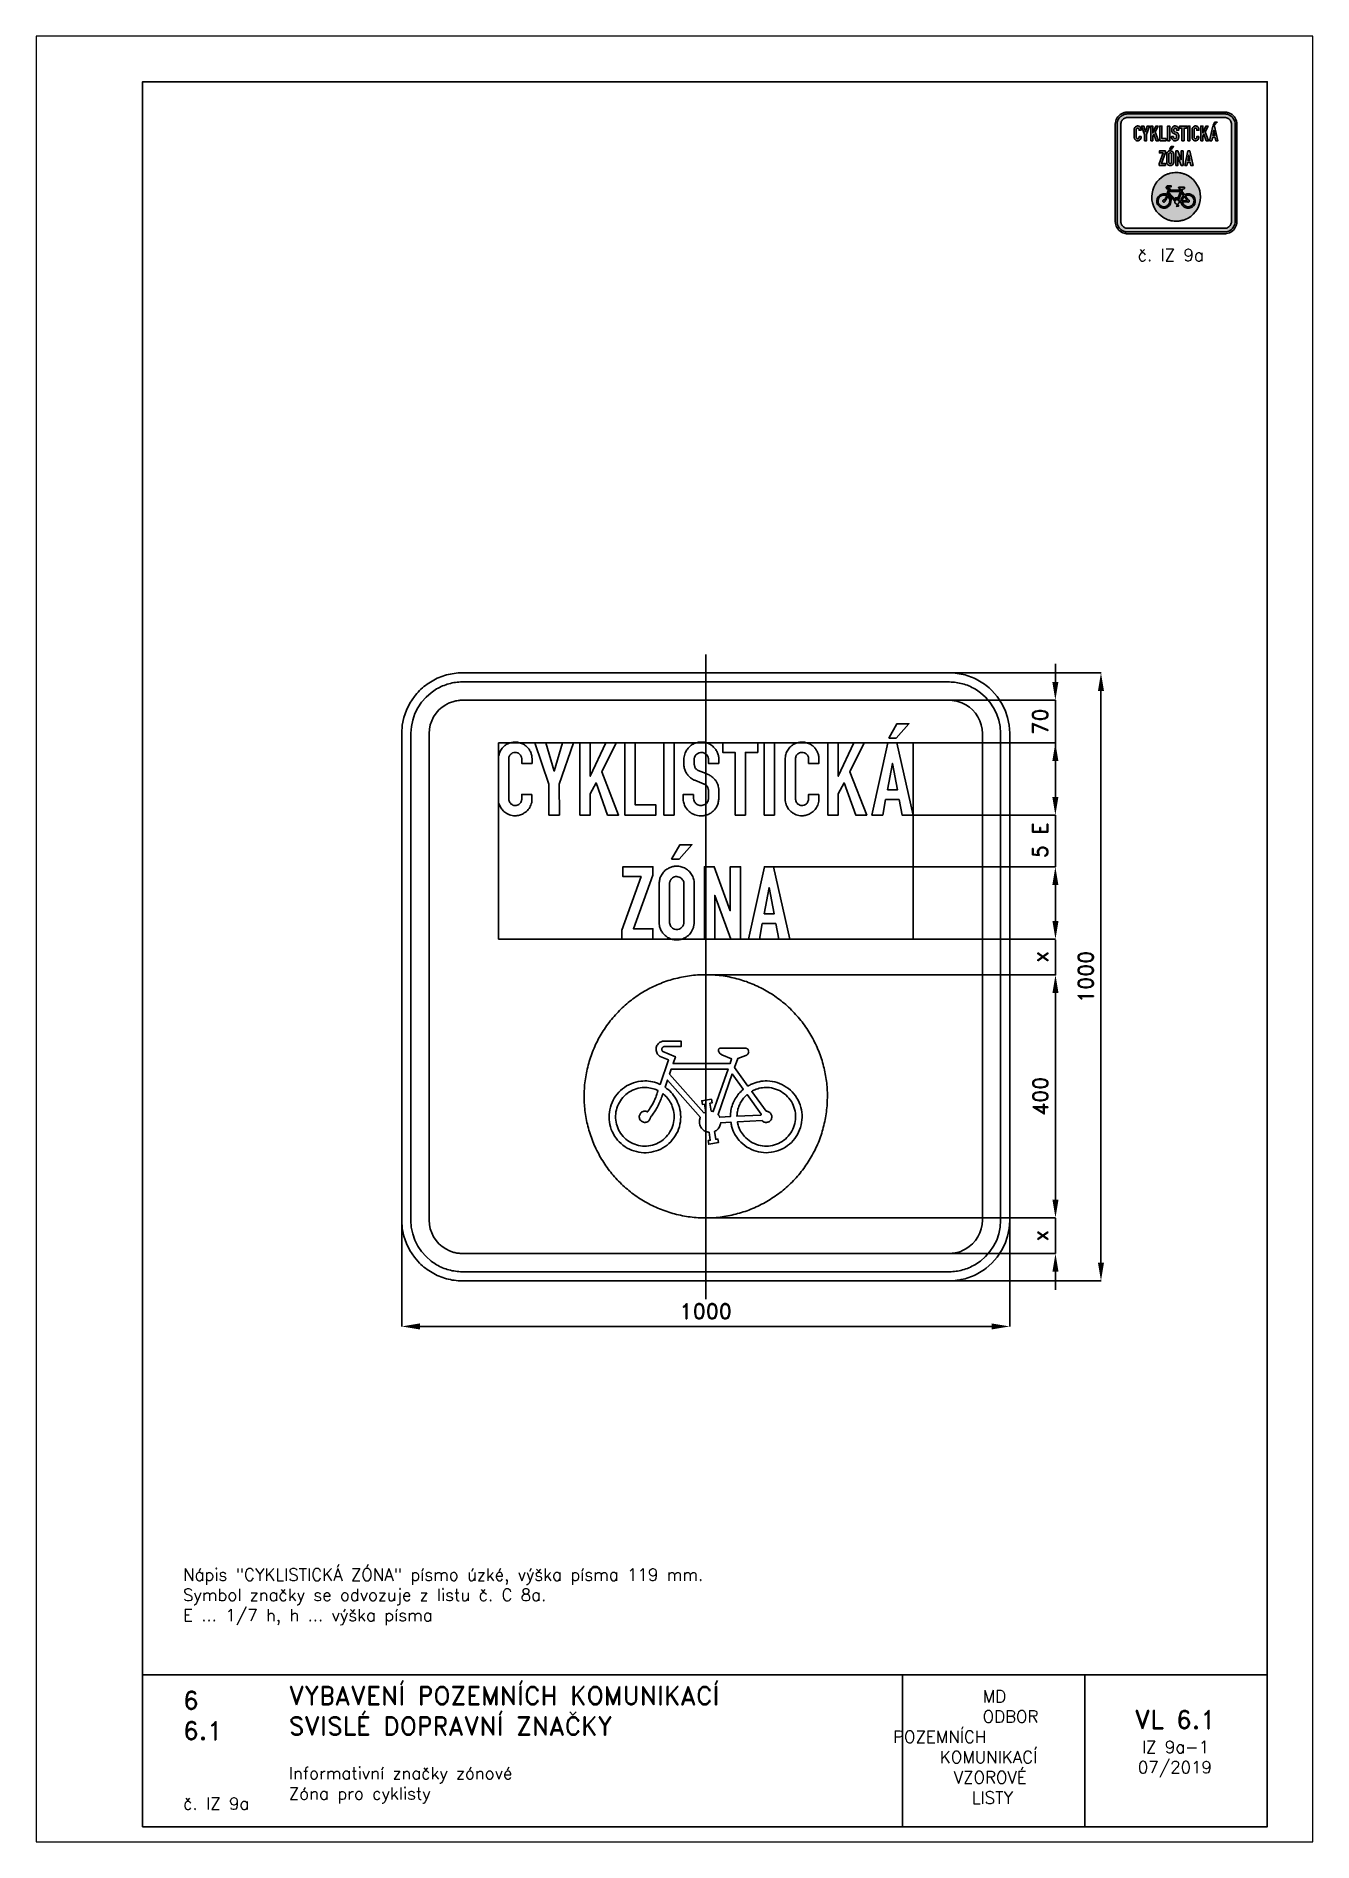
# Paper-space layout 'IZ 9a-1' of a CAD drawing. Header units: millimetres. Extents: x 0 to 210, y 0 to 297.
# The model-space entities are those that its viewports show. They can reach past a viewport. Long polylines and large blocks are cut down to what shows.
import ezdxf

# ---------------------------------------------------------------- set-up
doc = ezdxf.new("R2010")
doc.units = ezdxf.units.MM
doc.header["$LTSCALE"] = 5
doc.linetypes.add('ČERCHOVANÁX2', pattern=[2, 1, -0.5, 0, -0.5])
doc.linetypes.add('ČÁRKOVANÁX2', pattern=[1.5, 1, -0.5])
for name, color, linetype in [('Kóty', 2, 'Continuous'), ('Rozpiska', 7, 'Continuous'), ('Značka', 7, 'Continuous')]:
    doc.layers.add(name, color=color, linetype=linetype)
doc.layers.add('Rámeček', color=6, linetype='Continuous', plot=False)
doc.styles.get("Standard").update_dxf_attribs({"font": 'romand.shx', "height": 25})
doc.dimstyles.get("Standard").update_dxf_attribs({"dimtxt": 25, "dimasz": 30, "dimexe": 0.18, "dimexo": 0.0625, "dimgap": 12.5, "dimtad": 1, "dimdec": 0, "dimzin": 0, "dimdsep": 46, "dimtxsty": 'Standard', "dimcen": 0.09, "dimadec": 0, "dimazin": 0, "dimtfac": 1, "dimtdec": 0, "dimtofl": 0, "dimtmove": 0, "dimatfit": 3, "dimfxl": 1, "dimtolj": 1, "dimtzin": 0, "dimarcsym": 0})

psp = doc.layouts.new('IZ 9a-1')

# ---------------------------------------------------------------- texts
at = {"layer": 'Rozpiska', "color": 7, "attachment_point": 1}
for s, width, gutter_width, heights, insert, char_height in [('\\pi3.66667;č. IZ 9a', 20, 125, [0], (177.5, 262), 2), ('\\A1;Nápis "CYKLISTICKÁ ZÓNA" písmo úzké, výška písma 119 mm.\\PSymbol značky se odvozuje z listu č. C 8a.{\\H2.04167x; }\\PE ... 1/7 h, h ... výška písma{\\H1.67659x; }', 175.5179, 100, [0], (24.17, 44.96), 2), ('6', 149.0422, 100, [0], (24.17, 24.77), 3), ('{\\C6;VYBAVENÍ POZEMNÍCH KOMUNIKACÍ\\P}SVISLÉ DOPRAVNÍ ZNAČKY{\\H1.34524x; }', 149.0422, 100, [0], (41.56, 25.56), 3), ('\\pi14.7414;{\\C6;MD\\P\\pi2.36044;}ODBOR POZEMNÍCH{\\H1.57143x; }\\P\\pi7.69378;KOMUNIKACÍ{\\H1.5x; }\\P\\pi9.97949;{\\C6;VZOROVÉ\\H1.47619x; \\H0.67742x;\\P\\pi12.93187;LISTY\\H1.26984x; }', 33.1018, 100, [0], (140.95, 24.95), 2), ('\\pi1.03113;{\\H1.5x;\\C6;VL 6.1\\P\\pi2.22157;\\H0.66667x;IZ 9a-1\\H1.66666x; \\H0.6x;\\P\\pi1.5549;07/2019\\H1.80159x; }', 16.0623, 100, [0], (179.66, 21.61), 2), ('6.1', 149.0422, 100, [0], (24.17, 19.78), 3), ('{\\C6;Informativní značky zónové\\P}Zóna pro cyklisty{\\H1.83333x; }', 149.0422, 100, [0], (41.56, 12.29), 2), ('{\\C6;č. IZ 9a}', 18.3305, 100, [2.67], (24.18, 7.3), 2)]:
    psp.add_mtext_dynamic_manual_height_columns(s, width=width, gutter_width=gutter_width, heights=heights, dxfattribs=dict(at, insert=insert, char_height=char_height))

msp = doc.modelspace()

# ---------------------------------------------------------------- texts
at = {"layer": 'Kóty', "insert": (550, 224.6), "char_height": 25, "attachment_point": 5, "rotation": 90}
msp.add_mtext('\\A1;5 E', dxfattribs=at)

# ---------------------------------------------------------------- blocks, each defined once
blk = doc.blocks.new('*D0')
at = {"layer": 'Defpoints', "color": 0, "transparency": 16777216}
for p in [(319.8, 455), (341.1, 385), (575, 385)]:
    blk.add_point(p, dxfattribs=at)
at = {"layer": 'Kóty', "color": 0, "lineweight": -2, "transparency": 16777216}
for p, q in [((575, 485), (575, 515)), ((319.9, 455), (575.2, 455)), ((341.1, 385), (575.2, 385)), ((575, 355), (575, 325))]:
    blk.add_line(p, q, dxfattribs=at)
at = {"layer": 'Kóty', "color": 0, "transparency": 16777216}
for points in [[(570, 485), (580, 485), (575, 455)], [(570, 355), (580, 355), (575, 385)]]:
    blk.add_solid(points, dxfattribs=at)
at = {"layer": 'Kóty', "color": 0, "transparency": 16777216, "insert": (550, 420), "char_height": 25, "attachment_point": 5, "rotation": 90}
blk.add_mtext('\\A1;70', dxfattribs=at)
blk = doc.blocks.new('*D1')
at = {"layer": 'Defpoints', "color": 0, "transparency": 16777216}
for p in [(400, 500), (400, -500), (650, -500)]:
    blk.add_point(p, dxfattribs=at)
at = {"layer": 'Kóty', "color": 0, "lineweight": -2, "transparency": 16777216}
for p, q in [((400.0625, 500), (650.18, 500)), ((650, 470), (650, -470)), ((400.0625, -500), (650.18, -500))]:
    blk.add_line(p, q, dxfattribs=at)
at = {"layer": 'Kóty', "color": 0, "transparency": 16777216}
for points in [[(645, 470), (655, 470), (650, 500)], [(645, -470), (655, -470), (650, -500)]]:
    blk.add_solid(points, dxfattribs=at)
at = {"layer": 'Kóty', "color": 0, "transparency": 16777216, "insert": (625, 0), "char_height": 25, "attachment_point": 5, "rotation": 90}
blk.add_mtext('\\A1;1000', dxfattribs=at)
blk = doc.blocks.new('*D2')
at = {"layer": 'Defpoints', "color": 0, "transparency": 16777216}
for p in [(341.1, 62), (-1.7, 3.5), (575.2, 3.5)]:
    blk.add_point(p, dxfattribs=at)
at = {"layer": 'Kóty', "color": 0, "lineweight": -2, "transparency": 16777216}
for p, q in [((575.2, 92), (575.2, 122)), ((341.1, 62), (575.4, 62)), ((-1.6, 3.5), (575.4, 3.5)), ((575.2, -26.5), (575.2, -56.5))]:
    blk.add_line(p, q, dxfattribs=at)
at = {"layer": 'Kóty', "color": 0, "transparency": 16777216}
for points in [[(570.2, 92), (580.2, 92), (575.2, 62)], [(570.2, -26.5), (580.2, -26.5), (575.2, 3.5)]]:
    blk.add_solid(points, dxfattribs=at)
at = {"layer": 'Kóty', "color": 0, "transparency": 16777216, "insert": (550.2, 32.8), "char_height": 25, "attachment_point": 5, "rotation": 90}
blk.add_mtext('\\A1;x', dxfattribs=at)
blk = doc.blocks.new('*D3')
at = {"layer": 'Defpoints', "color": 0, "transparency": 16777216}
for p in [(0.6, -396.5), (575.2, -396.5), (-12.6, -455)]:
    blk.add_point(p, dxfattribs=at)
at = {"layer": 'Kóty', "color": 0, "lineweight": -2, "transparency": 16777216}
for p, q in [((575.2, -366.5), (575.2, -336.5)), ((0.6, -396.5), (575.4, -396.5)), ((-12.6, -455), (575.4, -455)), ((575.2, -485), (575.2, -515))]:
    blk.add_line(p, q, dxfattribs=at)
at = {"layer": 'Kóty', "color": 0, "transparency": 16777216}
for points in [[(570.2, -366.5), (580.2, -366.5), (575.2, -396.5)], [(570.2, -485), (580.2, -485), (575.2, -455)]]:
    blk.add_solid(points, dxfattribs=at)
at = {"layer": 'Kóty', "color": 0, "transparency": 16777216, "insert": (550.2, -425.8), "char_height": 25, "attachment_point": 5, "rotation": 90}
blk.add_mtext('\\A1;x', dxfattribs=at)
blk = doc.blocks.new('*D4')
at = {"layer": 'Defpoints', "color": 0, "transparency": 16777216}
for p in [(-1.8, 3.5), (575.2, 3.5), (0.5, -396.5)]:
    blk.add_point(p, dxfattribs=at)
at = {"layer": 'Kóty', "color": 0, "lineweight": -2, "transparency": 16777216}
for p, q in [((-1.7, 3.5), (575.4, 3.5)), ((575.2, -366.5), (575.2, -26.5)), ((0.6, -396.5), (575.4, -396.5))]:
    blk.add_line(p, q, dxfattribs=at)
at = {"layer": 'Kóty', "color": 0, "transparency": 16777216}
for points in [[(570.2, -26.5), (580.2, -26.5), (575.2, 3.5)], [(570.2, -366.5), (580.2, -366.5), (575.2, -396.5)]]:
    blk.add_solid(points, dxfattribs=at)
at = {"layer": 'Kóty', "color": 0, "transparency": 16777216, "insert": (550.2, -196.5), "char_height": 25, "attachment_point": 5, "rotation": 90}
blk.add_mtext('\\A1;400', dxfattribs=at)
blk = doc.blocks.new('*D5')
at = {"layer": 'Defpoints', "color": 0, "transparency": 16777216}
for p in [(500, -355.8), (-500, -375), (500, -575)]:
    blk.add_point(p, dxfattribs=at)
at = {"layer": 'Kóty', "color": 0, "lineweight": -2, "transparency": 16777216}
for p, q in [((500, -355.9), (500, -575.2)), ((-500, -375.1), (-500, -575.2)), ((-470, -575), (470, -575))]:
    blk.add_line(p, q, dxfattribs=at)
at = {"layer": 'Kóty', "color": 0, "transparency": 16777216}
for points in [[(-470, -570), (-470, -580), (-500, -575)], [(470, -570), (470, -580), (500, -575)]]:
    blk.add_solid(points, dxfattribs=at)
at = {"layer": 'Kóty', "color": 0, "transparency": 16777216, "insert": (0, -550), "char_height": 25, "attachment_point": 5}
blk.add_mtext('\\A1;1000', dxfattribs=at)

# ---------------------------------------------------------------- dimensions: what is measured, and where the dimension line sits
at = {"layer": 'Kóty'}
for base, p1, p2, picture, middle in [((575, 385), (319.8, 455), (341.1, 385), '*D0', (550, 420)), ((650, -500), (400, 500), (400, -500), '*D1', (625, 0)), ((575.2, 3.5), (0.5, -396.5), (-1.8, 3.5), '*D4', (550.2, -196.5))]:
    dim = msp.add_linear_dim(base=base, p1=p1, p2=p2, angle=90, dimstyle='Standard', dxfattribs=at)
    dim.commit()
    dim.dimension.update_dxf_attribs({"geometry": picture, "text_midpoint": middle})
for base, p1, p2, picture, middle in [((575.2, 3.5), (341.1, 62), (-1.7, 3.5), '*D2', (550.2, 32.8)), ((575.2, -396.5), (-12.6, -455), (0.6, -396.5), '*D3', (550.2, -425.8))]:
    dim = msp.add_linear_dim(base=base, p1=p1, p2=p2, angle=90, text='x', dimstyle='Standard', dxfattribs=at)
    dim.commit()
    dim.dimension.update_dxf_attribs({"geometry": picture, "text_midpoint": middle})
dim = msp.add_linear_dim(base=(500, -575), p1=(-500, -375), p2=(500, -355.8), dimstyle='Standard', dxfattribs=at)
dim.commit()
dim.dimension.update_dxf_attribs({"geometry": '*D5', "text_midpoint": (0, -550)})

# ---------------------------------------------------------------- linework, layer by layer
at = {"layer": 'Kóty'}
for p, q in [((575, 296), (575, 415.3)), ((341.1, 266), (575.2, 266)), ((111.6, 181), (575.2, 181)), ((575, 151), (575, 121))]:
    msp.add_line(p, q, dxfattribs=at)
for points in [[(575, 385), (575, 455)], [(575, 181), (575, 266)], [(575.2, 3), (575.2, 61)], [(575.2, -455), (575.2, -397)]]:
    msp.add_lwpolyline(points, dxfattribs=at)
for points in [[(570, 296), (580, 296), (575, 266)], [(570, 151), (580, 151), (575, 181)]]:
    msp.add_solid(points, dxfattribs=at)
at = {"layer": 'Značka', "color": 6, "linetype": 'ČERCHOVANÁX2', "ltscale": 5}
msp.add_lwpolyline([(0, -530), (0, 530)], dxfattribs=at)
at = {"layer": 'Značka', "color": 3}
for points in [[(-400, -500), (-400.4, -500), (-400.8, -500, -0.032182), (-413.7, -499.1, -0.035454), (-426.4, -496.5, -0.036283), (-438.7, -492.3, -0.034431), (-450.2, -486.5, -0.033715), (-461, -479.3, -0.034071), (-470.7, -470.7), (-479.3, -461), (-486.5, -450.2), (-492.3, -438.7), (-496.5, -426.4), (-499.1, -413.7), (-500, -400.8), (-500, -400.4), (-500, -400), (-500, 400), (-500, 400.4), (-500, 400.8), (-499.1, 413.7), (-496.5, 426.4), (-492.3, 438.7), (-486.5, 450.2), (-479.3, 461, -0.034072), (-470.7, 470.7, -0.034226), (-461, 479.3, -0.034225), (-450.2, 486.5, -0.034051), (-438.7, 492.3, -0.033415), (-426.4, 496.5, -0.034139), (-413.7, 499.1, -0.036743), (-400.8, 500), (-400.4, 500), (-400, 500), (400, 500), (400.4, 500), (400.8, 500, -0.032182), (413.7, 499.1, -0.035447), (426.4, 496.5, -0.036272), (438.7, 492.3, -0.034433), (450.2, 486.5, -0.033723), (461, 479.3, -0.034091), (470.7, 470.7), (479.3, 461), (486.5, 450.2), (492.3, 438.6), (496.5, 426.4), (499.1, 413.7), (500, 400.8), (500, 400.4), (500, 400), (500, -400), (500, -400.4), (500, -400.8), (499.1, -413.7), (496.5, -426.4), (492.3, -438.7), (486.5, -450.2), (479.3, -461), (470.7, -470.7), (461, -479.3, -0.03423), (450.2, -486.5, -0.034043), (438.6, -492.3, -0.033413), (426.4, -496.5, -0.034125), (413.7, -499.1, -0.036744), (400.8, -500), (400.4, -500), (400, -500), (-400, -500)], [(-400, -485), (-400.3, -485), (-400.7, -485, -0.032179), (-411.6, -484.2, -0.035445), (-422.4, -482, -0.03627), (-432.9, -478.5, -0.034397), (-442.7, -473.5, -0.033743), (-451.9, -467.4), (-460.1, -460.1), (-467.4, -451.9), (-473.5, -442.7), (-478.4, -432.9), (-482, -422.4), (-484.3, -411.6), (-485, -400.7), (-485, -400.3), (-485, -400), (-485, 400), (-485, 400.3), (-485, 400.7), (-484.2, 411.6), (-482, 422.4), (-478.5, 432.9), (-473.5, 442.7), (-467.4, 451.9), (-460.1, 460.1), (-451.9, 467.4, -0.034197), (-442.7, 473.5, -0.034036), (-432.9, 478.4, -0.0334), (-422.4, 482, -0.034125), (-411.6, 484.3, -0.036744), (-400.7, 485), (-400.3, 485), (-400, 485), (400, 485), (400.3, 485), (400.7, 485, -0.032173), (411.6, 484.2, -0.03544), (422.4, 482, -0.036264), (432.9, 478.5, -0.034423), (442.7, 473.5, -0.033724), (451.9, 467.4), (460.1, 460.1), (467.4, 451.9), (473.5, 442.7), (478.4, 432.9), (482, 422.4), (484.3, 411.6), (485, 400.7), (485, 400.3), (485, 400), (485, -400), (485, -400.3), (485, -400.7), (484.2, -411.6), (482, -422.4), (478.5, -432.9), (473.5, -442.7), (467.4, -451.9), (460.1, -460.1), (451.9, -467.4), (442.7, -473.5, -0.034052), (432.9, -478.4, -0.033405), (422.4, -482, -0.03413), (411.6, -484.3, -0.036744), (400.7, -485), (400.3, -485), (400, -485), (-400, -485)], [(-400, -455), (400, -455), (400.2, -455), (400.4, -455, 0.032181), (407.5, -454.5, 0.035434), (414.5, -453.1, 0.036239), (421.3, -450.8), (427.6, -447.6), (433.5, -443.6), (438.9, -438.9), (443.6, -433.6), (447.6, -427.6), (450.8, -421.3), (453, -414.5), (454.5, -407.5), (455, -400.4), (455, -400.2), (455, -400), (455, 400), (455, 400.2), (455, 400.4), (454.5, 407.5), (453, 414.5), (450.8, 421.3), (447.6, 427.6), (443.6, 433.5), (438.9, 438.9), (433.6, 443.6), (427.6, 447.6), (421.3, 450.8, 0.033381), (414.5, 453, 0.0341), (407.5, 454.5, 0.036743), (400.4, 455), (400.2, 455), (400, 455), (-400, 455), (-400.2, 455), (-400.4, 455, 0.032168), (-407.5, 454.5, 0.035417), (-414.5, 453, 0.036291), (-421.3, 450.8, 0.034445), (-427.6, 447.6), (-433.6, 443.6), (-438.9, 438.9), (-443.6, 433.5), (-447.6, 427.6), (-450.7, 421.3), (-453.1, 414.5), (-454.5, 407.5), (-455, 400.4), (-455, 400.2), (-455, 400), (-455, -400), (-455, -400.2), (-455, -400.4), (-454.5, -407.5), (-453.1, -414.5), (-450.8, -421.3), (-447.6, -427.6), (-443.6, -433.6), (-438.9, -438.9), (-433.6, -443.6), (-427.6, -447.6), (-421.3, -450.7), (-414.5, -453.1, 0.034105), (-407.5, -454.5, 0.036732), (-400.4, -455), (-400.2, -455), (-400, -455)], [(-20.1, 300.1), (-20.1, 293.7), (-20.1, 293.4), (-20, 293.1, 0.067839), (-19.3, 289.7, 0.080268), (-17.6, 286.6, 0.070822), (-15.6, 284.4, 0.06848), (-13.1, 282.9, 0.072225), (-9.9, 282, 0.059819), (-6.6, 282, 0.062313), (-3.3, 282.7, 0.080555), (-0.3, 284.2, 0.082217), (2.1, 286.6, 0.072872), (3.7, 289.6, 0.024106), (4, 290.6, 0.024244), (4.2, 291.7, 0.007534), (4.3, 292.2), (4.4, 292.6), (4.4, 306.5), (4.4, 307, 0.012192), (4.3, 307.6, 0.0575), (4, 309.6, 0.041293), (3.2, 311.5, 0.041758), (2.1, 313.4, 0.055544), (0.7, 315, 0.037058), (-0.4, 315.8, 0.031309), (-1.5, 316.6, 0.008655), (-2, 316.8), (-2.5, 317.1), (-18.1, 323.3), (-18.4, 323.5), (-18.8, 323.6, -0.037025), (-21.6, 325, -0.028658), (-24.2, 326.7, -0.04762), (-28.4, 330.4, -0.053381), (-31.8, 335, -0.061657), (-34.6, 340.8, -0.062525), (-35.8, 347), (-35.9, 347.5), (-35.9, 348), (-35.9, 358.2, -0.002662), (-35.9, 359, -0.007998), (-35.9, 359.9, -0.052118), (-35.2, 364.3, -0.041817), (-33.6, 368.6, -0.059291), (-30.1, 374.7, -0.064888), (-25.3, 379.7, -0.070469), (-18.9, 383.7, -0.069026), (-11.7, 385.8, -0.059157), (-5.4, 386.1, -0.059494), (0.8, 385, -0.073684), (8.2, 381.6, -0.072354), (14.3, 376.3, -0.05872), (18.1, 371.1, -0.059705), (20.5, 365.1, -0.025327), (21.1, 362.5, -0.025631), (21.5, 359.9, -0.004238), (21.5, 359.3), (21.5, 358.8), (21.5, 351), (4.5, 351), (4.5, 357.5), (4.5, 357.8), (4.5, 358.1, 0.026949), (4.1, 360.2, 0.049636), (3.5, 362.2, 0.084181), (1.8, 364.9, 0.070669), (-0.7, 367, 0.066962), (-3.5, 368.4, 0.070667), (-6.6, 368.9, 0.096873), (-10.9, 368.4, 0.097771), (-14.8, 366.3, 0.080392), (-17.1, 363.8, 0.0883), (-18.5, 360.7, 0.027244), (-18.8, 359.5, 0.01392), (-18.9, 358.3), (-19, 358), (-19, 357.6), (-19, 349.9), (-19, 349.6), (-18.9, 349.3, 0.04356), (-18.5, 347, 0.048674), (-17.7, 344.8, 0.04846), (-16.6, 342.9, 0.049306), (-15.1, 341.3, 0.030235), (-14.2, 340.5, 0.034762), (-13.1, 339.8, 0.009664), (-12.8, 339.6), (-12.4, 339.4), (0.5, 334.2), (0.9, 334), (1.3, 333.9, 0.007022), (4.1, 332.7, -0.023412), (6.8, 331.4, -0.04641), (10.2, 329.2, -0.037082), (13.2, 326.5, -0.042541), (16.4, 322.7, -0.047681), (18.8, 318.4, -0.047349), (20.5, 313.7, -0.041078), (21.3, 308.8), (21.4, 308.4), (21.4, 308), (21.4, 292.9), (21.4, 292.6), (21.3, 292.2, -0.015256), (20.9, 288.9, -0.028871), (20.2, 285.6, -0.069935), (17.5, 279.1, -0.066409), (13.1, 273.5, -0.060061), (8.1, 269.4, -0.058509), (2.3, 266.6, -0.060313), (-4.3, 265, -0.058899), (-11.1, 265, -0.077487), (-19.9, 267.3, -0.082892), (-27.5, 272.1, -0.070865), (-32.4, 277.7, -0.07271), (-35.6, 284.4, -0.034908), (-36.6, 288, -0.026616), (-37.1, 291.8), (-37.1, 292.2), (-37.1, 292.6), (-37.1, 300.1), (-20.1, 300.1)], [(-285.8, 300), (-285.8, 291.7), (-285.8, 291.3), (-285.8, 290.9, -0.058395), (-286.3, 286.7, -0.04352), (-287.7, 282.6, -0.074594), (-292, 275.2, -0.081624), (-298.5, 269.5, -0.069971), (-304.7, 266.3, -0.069174), (-311.7, 265, -0.086255), (-320.7, 265.9, -0.086656), (-329, 269.8, -0.070136), (-334.4, 274.5, -0.067916), (-338.3, 280.6, -0.047371), (-340.1, 285.1, -0.050891), (-341, 289.9, -0.004792), (-341, 290.5), (-341.1, 291.1), (-341.1, 359), (-341, 359.4), (-341, 359.7, -0.02564), (-340.5, 363.8, -0.037676), (-339.4, 367.7, -0.07824), (-335.9, 374.7, -0.077449), (-330.4, 380.3, -0.055464), (-325.7, 383.2, -0.051639), (-320.5, 385.1, -0.050433), (-315.1, 386, -0.052933), (-309.6, 385.8, -0.06598), (-302.9, 384, -0.064102), (-296.9, 380.6, -0.055946), (-292.5, 376.7, -0.058597), (-289.2, 371.8, -0.054984), (-286.9, 366.6, -0.050286), (-285.8, 361, -0.004114), (-285.8, 360.4), (-285.7, 359.8), (-285.7, 351), (-302.7, 351), (-302.7, 359), (-302.7, 359.5, 0.010744), (-302.8, 360, 0.065469), (-303.4, 362.3, 0.058071), (-304.6, 364.5, 0.075686), (-306.8, 366.9, 0.08205), (-309.6, 368.5, 0.103145), (-313.7, 369.2, 0.106124), (-317.7, 368.3, 0.080076), (-320.3, 366.7, 0.074147), (-322.3, 364.4, 0.056539), (-323.4, 362.2, 0.053196), (-324, 359.9, 0.007479), (-324, 359.4), (-324.1, 359), (-324.1, 292.7), (-324.1, 292.3, 0.006728), (-324, 291.9, 0.059865), (-323.5, 289.3, 0.064006), (-322.3, 286.8, 0.083803), (-320.1, 284.2, 0.087799), (-317.1, 282.5, 0.089764), (-313.7, 281.8, 0.089114), (-310.2, 282.3, 0.078265), (-307.5, 283.7, 0.073524), (-305.2, 285.8, 0.068922), (-303.6, 288.3, 0.069944), (-302.8, 291.1, 0.008136), (-302.7, 291.6), (-302.7, 292), (-302.7, 300), (-285.8, 300)], [(186, 300), (186, 291.7), (186, 291.3), (186, 290.9, -0.058395), (185.5, 286.7, -0.04352), (184.1, 282.6, -0.074594), (179.7, 275.2, -0.081624), (173.3, 269.5, -0.069971), (167, 266.3, -0.069174), (160.1, 265, -0.086255), (151.1, 265.9, -0.086656), (142.8, 269.8, -0.070136), (137.4, 274.5, -0.067916), (133.4, 280.6, -0.047371), (131.7, 285.1, -0.050891), (130.8, 289.9, -0.004792), (130.7, 290.5), (130.7, 291.1), (130.7, 359), (130.7, 359.4), (130.8, 359.7, -0.02564), (131.3, 363.8, -0.037676), (132.4, 367.7, -0.07824), (135.9, 374.7, -0.077449), (141.4, 380.3, -0.055464), (146.1, 383.2, -0.051639), (151.3, 385.1, -0.050433), (156.7, 386, -0.052933), (162.2, 385.8, -0.06598), (168.9, 384, -0.064102), (174.9, 380.6, -0.055946), (179.2, 376.7, -0.058597), (182.6, 371.8, -0.054984), (184.9, 366.6, -0.050286), (186, 361, -0.004114), (186, 360.4), (186.1, 359.8), (186.1, 351), (169.1, 351), (169.1, 359), (169, 359.5, 0.010744), (169, 360, 0.065469), (168.4, 362.3, 0.058071), (167.2, 364.5, 0.075686), (165, 366.9, 0.08205), (162.2, 368.5, 0.103145), (158.1, 369.2, 0.106124), (154, 368.3, 0.080076), (151.5, 366.7, 0.074147), (149.5, 364.4, 0.056539), (148.4, 362.2, 0.053196), (147.8, 359.9, 0.007479), (147.7, 359.4), (147.7, 359), (147.7, 292.7), (147.7, 292.3, 0.006728), (147.7, 291.9, 0.059865), (148.3, 289.3, 0.064006), (149.5, 286.8, 0.083803), (151.7, 284.2, 0.087799), (154.7, 282.5, 0.089764), (158.1, 281.8, 0.089114), (161.6, 282.3, 0.078265), (164.3, 283.7, 0.073524), (166.6, 285.8, 0.068922), (168.1, 288.3, 0.069944), (169, 291.1, 0.008136), (169, 291.6), (169.1, 292), (169.1, 300), (186, 300)], [(-76.6, 154.3), (-76.6, 154.8), (-76.5, 155.3, -0.051733), (-75.3, 161.6, -0.060089), (-72.8, 167.5, -0.071623), (-68.4, 173.4, -0.067964), (-62.5, 177.9, -0.054468), (-57.1, 180.5, -0.054174), (-51.3, 181.8, -0.065511), (-44.1, 181.8, -0.06822), (-37.1, 180, -0.076783), (-30, 175.9, -0.070462), (-24.4, 169.8, -0.068132), (-20.6, 163.1, -0.084708), (-19.1, 155.7), (-19, 155.3), (-19, 154.8), (-19, 88.7), (-19.1, 88.2), (-19.1, 87.6, -0.037757), (-20, 82.5, -0.046576), (-21.7, 77.7, -0.086539), (-26.9, 69.9, -0.087936), (-34.4, 64.3, -0.067419), (-40.9, 61.7, -0.062799), (-47.8, 60.9, -0.062156), (-54.8, 61.7, -0.066089), (-61.3, 64.2, -0.060309), (-66.6, 67.8, -0.055632), (-70.9, 72.4, -0.060039), (-74.4, 78.3, -0.070804), (-76.2, 84.7, -0.015083), (-76.4, 86.3, -0.007369), (-76.6, 88), (-76.6, 88.4), (-76.6, 88.8), (-76.6, 154.3)], [(-59.6, 153.4), (-59.6, 89.7), (-59.5, 89.3), (-59.5, 88.9, 0.058221), (-58.8, 85.6, 0.076978), (-57.2, 82.6, 0.089876), (-54.6, 80, 0.086069), (-51.3, 78.4, 0.08551), (-47.6, 77.9, 0.083498), (-43.9, 78.6, 0.074202), (-41, 80.1, 0.073683), (-38.6, 82.5, 0.055029), (-37.3, 84.6, 0.05284), (-36.4, 86.9, 0.024347), (-36.2, 87.9, 0.028182), (-36.1, 89, 0.00831), (-36, 89.4), (-36, 89.8), (-36, 153.6), (-36.1, 154, 0.006472), (-36.1, 154.5, 0.056566), (-36.7, 157.2, 0.065536), (-38, 159.7, 0.089016), (-40.5, 162.5, 0.083857), (-43.8, 164.2, 0.086281), (-47.6, 165, 0.086475), (-51.4, 164.4, 0.07759), (-54.5, 162.9, 0.081786), (-57, 160.5, 0.055709), (-58.3, 158.5, 0.047237), (-59.1, 156.3, 0.022196), (-59.4, 155.2, 0.025938), (-59.5, 154.1, 0.006836), (-59.6, 153.8), (-59.6, 153.4)]]:
    msp.add_lwpolyline(points, format="xyb", dxfattribs=at)
for points in [[(300.9, 392.8), (313.1, 392.8), (334.2, 416.3), (314.4, 416.3), (300.9, 392.8)], [(-257.9, 266), (-257.9, 317.1), (-281.2, 385), (-263.2, 385), (-249.3, 338.4), (-235.5, 385), (-217.5, 385), (-240.9, 317.1), (-240.8, 266), (-257.9, 266)], [(-207.1, 266), (-207.1, 385), (-190.1, 385), (-190.1, 329.9), (-164.4, 385), (-147.3, 385), (-170.9, 337.2), (-143.3, 266), (-161.4, 266), (-180.5, 319), (-190.1, 301.2), (-190.1, 266), (-207.1, 266)], [(-132.9, 266), (-132.9, 385), (-115.9, 385), (-115.9, 282.9), (-81.9, 282.9), (-81.9, 266), (-132.9, 266)], [(-69, 266), (-69, 385), (-52, 385), (-52, 266), (-69, 266)], [(48.2, 266), (48.2, 369.1), (28, 369.1), (28, 385), (85.5, 385), (85.5, 369.1), (65.3, 369.1), (65.3, 266), (48.2, 266)], [(95.9, 266), (95.9, 385), (112.9, 385), (112.9, 266), (95.9, 266)], [(201, 266), (201, 385), (217.9, 385), (217.9, 329.9), (243.6, 385), (260.7, 385), (237.1, 337.2), (264.7, 266), (246.6, 266), (227.5, 319), (217.9, 301.2), (217.9, 266), (201, 266)], [(273.2, 266), (299.6, 385), (314.5, 385), (341.1, 266), (323, 266), (318, 291.5), (295.9, 291.5), (291.1, 266), (273.2, 266)], [(298.9, 307.5), (315.2, 307.5), (307, 350.9), (298.9, 307.5)], [(-56.1, 193.8), (-43.9, 193.8), (-22.8, 217.3), (-42.6, 217.3), (-56.1, 193.8)], [(-138.1, 62), (-138.1, 77), (-106.3, 165), (-136.2, 165), (-136.2, 181), (-87, 181), (-87, 167.2), (-119.1, 79.1), (-87, 79.1), (-87, 62), (-138.1, 62)], [(-2.2, 62), (-2.2, 181), (14, 181), (40.4, 108.8), (40.4, 181), (57.3, 181), (57.3, 62), (41.5, 62), (14.8, 134), (14.8, 62), (-2.2, 62)], [(70.2, 62), (96.6, 181), (111.5, 181), (138.1, 62), (120, 62), (115.1, 87.5), (93, 87.5), (88.2, 62), (70.2, 62)], [(96, 103.5), (112.3, 103.5), (104.1, 146.9), (96, 103.5)]]:
    msp.add_lwpolyline(points, dxfattribs=at)
at = {"layer": 'Značka', "color": 6, "linetype": 'ČÁRKOVANÁX2', "ltscale": 2.5}
msp.add_lwpolyline([(-341.1, 62), (341.1, 62), (341.1, 385), (-341.1, 385)], close=True, dxfattribs=at)
at = {"layer": 'Značka', "color": 5}
for points in [[(200, -196.5), (200, -197.8), (200, -199.1, -0.032167), (198, -225.2, -0.035723), (192.5, -250.8, -0.036666), (183.9, -275.5, -0.034754), (171.9, -298.8, -0.034039), (157.1, -320.4, -0.034453), (139.6, -339.8, -0.034561), (119.7, -356.8, -0.034427), (97.7, -371, -0.034389), (74.1, -382.3, -0.034418), (49.2, -390.3, -0.034423), (23.5, -395.2, -0.034417), (-2.6, -396.5, -0.034416), (-28.7, -394.5, -0.034417), (-54.3, -389, -0.034417), (-79, -380.3, -0.034417), (-102.3, -368.4, -0.034417), (-123.9, -353.6, -0.034417), (-143.3, -336.1, -0.034417), (-160.3, -316.2, -0.034417), (-174.5, -294.2, -0.034417), (-185.8, -270.6, -0.034417), (-193.8, -245.7, -0.034417), (-198.7, -220, -0.034417), (-200, -193.9, -0.034417), (-198, -167.8, -0.034417), (-192.5, -142.2, -0.034417), (-183.8, -117.5, -0.034417), (-171.9, -94.2, -0.034417), (-157.1, -72.6, -0.034417), (-139.6, -53.2, -0.034417), (-119.7, -36.2, -0.034417), (-97.7, -22, -0.034417), (-74.1, -10.7, -0.034417), (-49.2, -2.7, -0.034417), (-23.5, 2.2, -0.034416), (2.6, 3.5, -0.034417), (28.7, 1.5, -0.034418), (54.3, -4, -0.034416), (79, -12.7, -0.034417), (102.3, -24.6, -0.034418), (123.9, -39.4, -0.034406), (143.3, -56.9, -0.034414), (160.3, -76.8, -0.034487), (174.5, -98.8, -0.034419), (185.8, -122.3, -0.034076), (193.8, -147.3, -0.032791), (198.6, -171.7, -0.034265), (200, -196.5)], [(65.5, -117.1), (65.8, -117.1, -0.009721), (66, -117.2, -0.050674), (67.1, -117.6, -0.050922), (68.1, -118.2, -0.06328), (69.2, -119.2, -0.062196), (70, -120.5, -0.063017), (70.4, -121.8, -0.067125), (70.6, -123.3, -0.086845), (70.2, -125.2, -0.072595), (69.2, -127, -0.058175), (68.1, -128.1, -0.065834), (66.7, -129, -0.01327), (66.4, -129.2, -0.004415), (66, -129.3), (52.5, -134.5), (47.4, -149.2), (69.3, -179.6, -0.003881), (72.3, -178, -0.01164), (75.2, -176.5, -0.060218), (87.9, -172.4, -0.060611), (101.2, -171.3, -0.07532), (117.6, -174, -0.075262), (132.5, -181.4, -0.075145), (144.9, -192.5, -0.074694), (153.5, -206.8, -0.074518), (158, -222.8, -0.07459), (157.6, -239.4, -0.074573), (152.8, -255.3, -0.07453), (143.6, -269.2, -0.074566), (131, -280, -0.074572), (115.7, -286.7, -0.074518), (99.3, -289.2, -0.074745), (82.9, -286.7, -0.074612), (67.7, -279.9, -0.073239), (55.1, -268.9, -0.060571), (47.4, -258, -0.065919), (42.6, -245.6, -0.013247), (41.9, -242.4, -0.004417), (41.3, -239.1), (24.7, -239.9, -0.003624), (24.6, -240.8, -0.010879), (24.4, -241.8, -0.056133), (23.3, -245.3, -0.055073), (21.5, -248.5, -0.056709), (19.1, -251.3, -0.062304), (16.1, -253.4, -0.01253), (15.2, -253.9, -0.004179), (14.4, -254.3), (16.5, -267.2), (19.9, -266.7), (20.9, -272.7), (5, -275.2), (4, -269.2), (7.4, -268.7), (5.4, -255.7, -0.003215), (4.5, -255.6, -0.009643), (3.7, -255.5, -0.050327), (0.5, -254.6, -0.05041), (-2.4, -253, -0.062708), (-5.6, -250.4, -0.062939), (-8.1, -247, -0.062616), (-9.7, -243.2, -0.061036), (-10.4, -239.1, -0.050426), (-10.3, -235.8, -0.055092), (-9.5, -232.6, -0.010985), (-9.2, -231.8, -0.003662), (-8.9, -231.1), (-63, -169.9), (-67, -181.6, -0.003813), (-64.3, -183.5, -0.011436), (-61.8, -185.5, -0.059214), (-52.8, -195, -0.059571), (-46.3, -206.4, -0.074038), (-41.7, -222.1, -0.073983), (-41.8, -238.5, -0.073865), (-46.2, -254.2, -0.073427), (-55, -268, -0.073251), (-67, -279.1, -0.073312), (-81.8, -286.2, -0.073308), (-97.8, -289.2, -0.073285), (-114.1, -287.4, -0.073287), (-129.3, -281.5, -0.073298), (-142.2, -271.4, -0.073282), (-152, -258.3, -0.073262), (-157.6, -242.9, -0.073298), (-159, -226.6, -0.0733), (-155.6, -210.6, -0.073253), (-148.2, -196.1, -0.073483), (-136.9, -184.2, -0.073339), (-122.9, -175.8, -0.071983), (-107, -171.8, -0.05954), (-93.9, -171.5, -0.064817), (-81.2, -174.5, -0.013013), (-78.1, -175.6, -0.004339), (-75.1, -176.9), (-61.3, -136.6), (-75.2, -130.9), (-75.8, -130.5, -0.010048), (-76.3, -130.2, -0.052327), (-78.3, -128.3, -0.052465), (-79.9, -126.1, -0.06528), (-81.2, -123, -0.065232), (-81.7, -119.6, -0.065097), (-81.4, -116.3, -0.064967), (-80.2, -113.1, -0.064622), (-78.4, -110.3, -0.063433), (-75.9, -108, -0.052513), (-73.5, -106.7, -0.05726), (-71, -105.8, -0.01143), (-70.3, -105.7, -0.003811), (-69.6, -105.6), (-40.5, -105.6), (-40.5, -114.8), (-68.3, -114.8), (-68.6, -114.8, 0.009928), (-68.8, -114.8, 0.051726), (-69.6, -115.1, 0.05185), (-70.4, -115.5, 0.064517), (-71.2, -116.2, 0.064469), (-71.9, -117.1, 0.064338), (-72.3, -118.1, 0.064214), (-72.4, -119.2, 0.063867), (-72.3, -120.3, 0.062688), (-71.9, -121.3, 0.051901), (-71.5, -122, 0.056601), (-70.8, -122.7), (-70.7, -122.8), (-70.5, -122.9), (-49.9, -131.4), (-53.7, -142.7), (39.9, -142.7), (42.6, -134.9), (26.4, -128.2), (26, -128, -0.009494), (25.7, -127.8, -0.047482), (24.3, -126.9, -0.041485), (23, -125.8, -0.057978), (21.8, -124.1, -0.081427), (21, -122.2, -0.056687), (20.8, -121.1, -0.073948), (21, -119.9, -0.07846), (21.4, -118.9, -0.073316), (22.1, -118, -0.06056), (22.9, -117.5, -0.066457), (23.7, -117.2, -0.013337), (24, -117.1), (24.2, -117.1), (65.5, -117.1)], [(-2.1, -209.3), (0, -222.2), (-0.2, -222.3), (-0.3, -222.4, 0.01025), (-0.9, -222.7, 0.009883), (-1.5, -223, 0.010253), (-2.1, -223.3, 0.011368), (-2.7, -223.7), (-2.8, -223.8), (-2.9, -223.9), (-59.6, -159.9), (-56.8, -151.8), (36.7, -151.8), (12.4, -221.5), (12.3, -221.4), (12.1, -221.4, 0.010689), (11.4, -221.2, 0.010307), (10.8, -221, 0.010693), (10.1, -220.9, 0.011856), (9.4, -220.8), (9.2, -220.8), (9, -220.8), (6.9, -207.9), (10.3, -207.3), (9.4, -201.3), (-6.5, -203.8), (-5.5, -209.9), (-2.1, -209.3)], [(43.7, -159.7), (61.8, -184.9, 0.003002), (59.9, -186.6, 0.009008), (58, -188.3, 0.046722), (51.4, -196.1, 0.045586), (46.2, -205, 0.04705), (42.5, -214.7, 0.051844), (40.8, -224.8, 0.010352), (40.7, -227.4, 0.003452), (40.6, -229.9), (23.1, -230.8), (23, -230.6), (22.9, -230.4, 0.015395), (22.4, -229.5, 0.014855), (21.9, -228.6, 0.015406), (21.3, -227.8, 0.017075), (20.7, -227), (20.5, -226.8), (20.4, -226.6), (43.7, -159.7)], [(-91, -231.2, -0.003893), (-91.1, -231.7, -0.011677), (-91.2, -232.2, -0.060397), (-91.8, -234.2, -0.060797), (-93, -235.9, -0.07555), (-94.8, -237.7, -0.075491), (-97.2, -238.9, -0.075374), (-99.7, -239.4, -0.074921), (-102.3, -239.1, -0.074745), (-104.7, -238.1, -0.074817), (-106.8, -236.5, -0.0748), (-108.3, -234.4, -0.074757), (-109.1, -231.9, -0.074794), (-109.3, -229.3, -0.0748), (-108.6, -226.8, -0.074744), (-107.4, -224.5, -0.074972), (-105.5, -222.7, -0.07484), (-103.2, -221.5, -0.073464), (-100.6, -221, -0.060756), (-98.6, -221.1, -0.066117), (-96.6, -221.7, -0.013288), (-96.1, -221.9), (-95.6, -222.2, 0.001245), (-94.5, -220.6, 0.003737), (-93.4, -219, 0.019543), (-89.2, -212.3, 0.018873), (-85.5, -205.4, 0.019567), (-82.3, -198.3, 0.021677), (-79.7, -190.9, 0.004275), (-79.1, -189, 0.001425), (-78.6, -187.1, 0.003787), (-81, -186, 0.011359), (-83.5, -185, 0.058837), (-93.7, -182.4, 0.059181), (-104.4, -182.2, 0.073557), (-117.4, -185.1, 0.073503), (-129, -191.7, 0.073385), (-138.5, -201, 0.07295), (-144.9, -212.6, 0.072776), (-148.1, -225.5, 0.072836), (-147.5, -238.8, 0.072833), (-143.5, -251.4, 0.072809), (-136, -262.4, 0.072812), (-125.9, -271, 0.072822), (-113.7, -276.4, 0.072806), (-100.6, -278.5, 0.072787), (-87.4, -276.7, 0.072822), (-75.2, -271.5, 0.072823), (-64.9, -263.1, 0.072778), (-57.2, -252.2, 0.073009), (-52.9, -239.7, 0.072862), (-52, -226.4, 0.071512), (-55, -213.5, 0.059153), (-59.7, -203.8, 0.064403), (-66.5, -195.7, 0.012926), (-68.5, -193.9, 0.00431), (-70.5, -192.2, -0.001297), (-71.2, -194.3, -0.003891), (-71.9, -196.4, -0.020345), (-75.1, -204.7, -0.019651), (-78.9, -212.7, -0.020372), (-83.3, -220.4, -0.022566), (-88.3, -227.7, -0.004451), (-89.6, -229.4, -0.001484), (-91, -231.2)], [(91.4, -225.8), (91.4, -225.9), (91.3, -226, 0.010337), (91.2, -226.3, 0.009967), (91, -226.6, 0.010341), (90.9, -226.9, 0.011465), (90.8, -227.3), (90.7, -227.4), (90.7, -227.4), (51.3, -229.4, -0.002908), (51.4, -227.4, -0.008727), (51.5, -225.3, -0.045291), (53, -217.3, -0.044156), (55.9, -209.7, -0.045589), (59.9, -202.6, -0.050254), (65.1, -196.4, -0.010025), (66.6, -194.9, -0.003343), (68.1, -193.6), (91.4, -225.8)], [(99.3, -221), (99.8, -221.1, -0.011672), (100.3, -221.1, -0.060371), (102.4, -221.5, -0.060767), (104.2, -222.4, -0.075517), (106.3, -224, -0.075468), (107.7, -226.2, -0.075338), (108.5, -228.7, -0.074866), (108.6, -231.3, -0.074723), (107.9, -233.8, -0.074792), (106.6, -236, -0.074735), (104.7, -237.8, -0.074941), (102.3, -238.9, -0.074807), (99.8, -239.4, -0.073432), (97.2, -239.1, -0.060728), (95.2, -238.4, -0.066088), (93.5, -237.2, -0.013283), (93.2, -236.9), (92.8, -236.5), (52, -238.6, 0.003847), (52.6, -241.2, 0.011539), (53.3, -243.8, 0.059723), (57.4, -253.8, 0.060098), (63.8, -262.5, 0.074689), (74.1, -271.2, 0.074632), (86.5, -276.6, 0.074514), (99.9, -278.4, 0.074068), (113.2, -276.3, 0.073894), (125.5, -270.8, 0.073965), (135.7, -261.9, 0.073948), (143.1, -250.7, 0.073906), (147, -237.8, 0.073942), (147.4, -224.3, 0.073946), (143.8, -211.3, 0.073894), (136.9, -199.7, 0.074123), (126.9, -190.6, 0.073985), (114.9, -184.5, 0.07262), (101.6, -182, 0.060063), (90.7, -182.7, 0.065377), (80.5, -185.9, 0.013132), (78, -187.1, 0.004378), (75.6, -188.3), (99.3, -221)]]:
    msp.add_lwpolyline(points, format="xyb", dxfattribs=at)

msp.set_redraw_order([(e.dxf.handle, doc.entitydb.next_handle()) for e in msp.query("TEXT MTEXT ATTDEF DIMENSION ARC_DIMENSION")])  # texts and dimensions are drawn at this point

# ---------------------------------------------------------------- hatches: boundary and pattern name
at = {"layer": 'Značka'}
h = psp.add_hatch(color=249, dxfattribs=at)
h.dxf.hatch_style = 1
edge = h.paths.add_edge_path(flags=16)
edge.add_line((179.5, 265.4), (195.5, 265.4))
edge.add_line((195.5, 265.4), (195.51, 265.4))
edge.add_line((195.51, 265.4), (195.51, 265.4))
edge.add_arc((195.5, 266.51), 1.11, 270.3156, 277.6928)
edge.add_line((195.65, 265.41), (195.79, 265.44))
edge.add_line((195.79, 265.44), (195.93, 265.48))
edge.add_line((195.93, 265.48), (196.05, 265.55))
edge.add_line((196.05, 265.55), (196.17, 265.63))
edge.add_line((196.17, 265.63), (196.28, 265.72))
edge.add_line((196.28, 265.72), (196.37, 265.83))
edge.add_line((196.37, 265.83), (196.45, 265.95))
edge.add_line((196.45, 265.95), (196.52, 266.07))
edge.add_line((196.52, 266.07), (196.56, 266.21))
edge.add_line((196.56, 266.21), (196.59, 266.35))
edge.add_line((196.59, 266.35), (196.6, 266.49))
edge.add_line((196.6, 266.49), (196.6, 266.5))
edge.add_line((196.6, 266.5), (196.6, 266.5))
edge.add_line((196.6, 266.5), (196.6, 282.5))
edge.add_line((196.6, 282.5), (196.6, 282.5))
edge.add_line((196.6, 282.5), (196.6, 282.51))
edge.add_line((196.6, 282.51), (196.59, 282.65))
edge.add_line((196.59, 282.65), (196.56, 282.79))
edge.add_line((196.56, 282.79), (196.52, 282.93))
edge.add_line((196.52, 282.93), (196.45, 283.05))
edge.add_line((196.45, 283.05), (196.37, 283.17))
edge.add_line((196.37, 283.17), (196.28, 283.28))
edge.add_line((196.28, 283.28), (196.17, 283.37))
edge.add_line((196.17, 283.37), (196.05, 283.45))
edge.add_line((196.05, 283.45), (195.93, 283.51))
edge.add_line((195.93, 283.51), (195.79, 283.56))
edge.add_line((195.79, 283.56), (195.65, 283.59))
edge.add_arc((195.52, 282.63), 0.97, 81.9241, 90.3406)
edge.add_line((195.51, 283.6), (195.51, 283.6))
edge.add_line((195.51, 283.6), (195.5, 283.6))
edge.add_line((195.5, 283.6), (179.5, 283.6))
edge.add_line((179.5, 283.6), (179.5, 283.6))
edge.add_line((179.5, 283.6), (179.49, 283.6))
edge.add_arc((179.5, 282.49), 1.11, 90.3411, 97.7154)
edge.add_line((179.35, 283.59), (179.21, 283.56))
edge.add_line((179.21, 283.56), (179.08, 283.52))
edge.add_line((179.08, 283.52), (178.95, 283.45))
edge.add_line((178.95, 283.45), (178.83, 283.37))
edge.add_line((178.83, 283.37), (178.72, 283.28))
edge.add_line((178.72, 283.28), (178.63, 283.17))
edge.add_line((178.63, 283.17), (178.55, 283.05))
edge.add_line((178.55, 283.05), (178.49, 282.93))
edge.add_line((178.49, 282.93), (178.44, 282.79))
edge.add_line((178.44, 282.79), (178.41, 282.65))
edge.add_line((178.41, 282.65), (178.4, 282.51))
edge.add_line((178.4, 282.51), (178.4, 282.5))
edge.add_line((178.4, 282.5), (178.4, 282.5))
edge.add_line((178.4, 282.5), (178.4, 266.5))
edge.add_line((178.4, 266.5), (178.4, 266.5))
edge.add_line((178.4, 266.5), (178.4, 266.49))
edge.add_line((178.4, 266.49), (178.41, 266.35))
edge.add_line((178.41, 266.35), (178.44, 266.21))
edge.add_line((178.44, 266.21), (178.49, 266.07))
edge.add_line((178.49, 266.07), (178.55, 265.95))
edge.add_line((178.55, 265.95), (178.63, 265.83))
edge.add_line((178.63, 265.83), (178.72, 265.72))
edge.add_line((178.72, 265.72), (178.83, 265.63))
edge.add_line((178.83, 265.63), (178.95, 265.55))
edge.add_line((178.95, 265.55), (179.08, 265.49))
edge.add_line((179.08, 265.49), (179.21, 265.44))
edge.add_line((179.21, 265.44), (179.35, 265.41))
edge.add_arc((179.49, 266.37), 0.97, 261.9808, 270.3964)
edge.add_line((179.49, 265.4), (179.5, 265.4))
edge.add_line((179.5, 265.4), (179.5, 265.4))
edge = h.paths.add_edge_path()
edge.add_line((179.5, 264.8), (179.49, 264.8))
edge.add_line((179.49, 264.8), (179.49, 264.8))
edge.add_arc((179.5, 266.51), 1.71, 262.3183, 269.6941, ccw=False)
edge.add_arc((179.48, 266.36), 1.56, 254.2107, 262.3341, ccw=False)
edge.add_line((179.05, 264.86), (178.84, 264.93))
edge.add_line((178.84, 264.93), (178.65, 265.03))
edge.add_line((178.65, 265.03), (178.46, 265.15))
edge.add_line((178.46, 265.15), (178.3, 265.3))
edge.add_line((178.3, 265.3), (178.15, 265.46))
edge.add_line((178.15, 265.46), (178.03, 265.65))
edge.add_line((178.03, 265.65), (177.93, 265.84))
edge.add_line((177.93, 265.84), (177.86, 266.05))
edge.add_line((177.86, 266.05), (177.82, 266.27))
edge.add_line((177.82, 266.27), (177.8, 266.49))
edge.add_line((177.8, 266.49), (177.8, 266.49))
edge.add_line((177.8, 266.49), (177.8, 266.5))
edge.add_line((177.8, 266.5), (177.8, 282.5))
edge.add_line((177.8, 282.5), (177.8, 282.51))
edge.add_line((177.8, 282.51), (177.8, 282.51))
edge.add_line((177.8, 282.51), (177.82, 282.73))
edge.add_line((177.82, 282.73), (177.86, 282.95))
edge.add_line((177.86, 282.95), (177.93, 283.16))
edge.add_line((177.93, 283.16), (178.03, 283.35))
edge.add_line((178.03, 283.35), (178.15, 283.54))
edge.add_line((178.15, 283.54), (178.3, 283.7))
edge.add_line((178.3, 283.7), (178.46, 283.85))
edge.add_line((178.46, 283.85), (178.65, 283.97))
edge.add_line((178.65, 283.97), (178.84, 284.07))
edge.add_line((178.84, 284.07), (179.05, 284.14))
edge.add_line((179.05, 284.14), (179.27, 284.19))
edge.add_arc((179.48, 282.7), 1.5, 89.5887, 98.0048, ccw=False)
edge.add_line((179.49, 284.2), (179.49, 284.2))
edge.add_line((179.49, 284.2), (179.5, 284.2))
edge.add_line((179.5, 284.2), (195.5, 284.2))
edge.add_line((195.5, 284.2), (195.51, 284.2))
edge.add_line((195.51, 284.2), (195.51, 284.2))
edge.add_arc((195.51, 282.49), 1.71, 82.3086, 89.6831, ccw=False)
edge.add_arc((195.53, 282.64), 1.56, 74.2215, 82.3437, ccw=False)
edge.add_line((195.95, 284.14), (196.16, 284.07))
edge.add_line((196.16, 284.07), (196.35, 283.97))
edge.add_line((196.35, 283.97), (196.54, 283.85))
edge.add_line((196.54, 283.85), (196.7, 283.7))
edge.add_line((196.7, 283.7), (196.85, 283.54))
edge.add_line((196.85, 283.54), (196.97, 283.35))
edge.add_line((196.97, 283.35), (197.07, 283.16))
edge.add_line((197.07, 283.16), (197.14, 282.95))
edge.add_line((197.14, 282.95), (197.19, 282.73))
edge.add_line((197.19, 282.73), (197.2, 282.51))
edge.add_line((197.2, 282.51), (197.2, 282.51))
edge.add_line((197.2, 282.51), (197.2, 282.5))
edge.add_line((197.2, 282.5), (197.2, 266.5))
edge.add_line((197.2, 266.5), (197.2, 266.49))
edge.add_line((197.2, 266.49), (197.2, 266.49))
edge.add_line((197.2, 266.49), (197.19, 266.27))
edge.add_line((197.19, 266.27), (197.14, 266.05))
edge.add_line((197.14, 266.05), (197.07, 265.84))
edge.add_line((197.07, 265.84), (196.97, 265.65))
edge.add_line((196.97, 265.65), (196.85, 265.46))
edge.add_line((196.85, 265.46), (196.7, 265.3))
edge.add_line((196.7, 265.3), (196.54, 265.15))
edge.add_line((196.54, 265.15), (196.35, 265.03))
edge.add_line((196.35, 265.03), (196.16, 264.93))
edge.add_line((196.16, 264.93), (195.95, 264.86))
edge.add_line((195.95, 264.86), (195.73, 264.81))
edge.add_arc((195.53, 266.3), 1.5, 269.5991, 278.0152, ccw=False)
edge.add_line((195.51, 264.8), (195.51, 264.8))
edge.add_line((195.51, 264.8), (195.5, 264.8))
edge.add_line((195.5, 264.8), (179.5, 264.8))
h = psp.add_hatch(color=249, dxfattribs=at)
h.dxf.hatch_style = 1
h.paths.add_polyline_path([(186.43, 278.36), (186.67, 278.36), (187.1, 278.84), (186.7, 278.84)])
h.paths.add_polyline_path([(188.92, 275.72), (189.45, 278.12), (189.75, 278.12), (190.29, 275.72), (189.92, 275.72), (189.82, 276.23), (189.38, 276.23), (189.28, 275.72)])
h.paths.add_polyline_path([(189.44, 276.56), (189.76, 276.56), (189.6, 277.43)], flags=16)
h.paths.add_polyline_path([(187.46, 275.72), (187.46, 278.12), (187.78, 278.12), (188.32, 276.66), (188.32, 278.12), (188.66, 278.12), (188.66, 275.72), (188.34, 275.72), (187.8, 277.17), (187.8, 275.72)])
edge = h.paths.add_edge_path()
edge.add_line((185.96, 277.58), (185.96, 277.59))
edge.add_line((185.96, 277.59), (185.96, 277.6))
edge.add_line((185.96, 277.6), (185.98, 277.73))
edge.add_line((185.98, 277.73), (186.03, 277.85))
edge.add_line((186.03, 277.85), (186.12, 277.97))
edge.add_line((186.12, 277.97), (186.24, 278.06))
edge.add_line((186.24, 278.06), (186.35, 278.11))
edge.add_line((186.35, 278.11), (186.47, 278.14))
edge.add_arc((186.54, 277.58), 0.56, 82.7863, 97.7788, ccw=False)
edge.add_arc((186.55, 277.6), 0.541, 67.3249, 82.9228, ccw=False)
edge.add_line((186.75, 278.1), (186.9, 278.02))
edge.add_line((186.9, 278.02), (187.01, 277.89))
edge.add_line((187.01, 277.89), (187.09, 277.76))
edge.add_line((187.09, 277.76), (187.12, 277.61))
edge.add_line((187.12, 277.61), (187.12, 277.6))
edge.add_line((187.12, 277.6), (187.12, 277.59))
edge.add_line((187.12, 277.59), (187.12, 276.26))
edge.add_line((187.12, 276.26), (187.12, 276.25))
edge.add_line((187.12, 276.25), (187.12, 276.24))
edge.add_line((187.12, 276.24), (187.1, 276.13))
edge.add_line((187.1, 276.13), (187.06, 276.04))
edge.add_line((187.06, 276.04), (186.96, 275.88))
edge.add_line((186.96, 275.88), (186.81, 275.77))
edge.add_line((186.81, 275.77), (186.68, 275.71))
edge.add_arc((186.54, 276.25), 0.555, 269.4767, 283.8485, ccw=False)
edge.add_arc((186.53, 276.27), 0.576, 256.5719, 270.8097, ccw=False)
edge.add_line((186.4, 275.71), (186.26, 275.76))
edge.add_line((186.26, 275.76), (186.16, 275.84))
edge.add_line((186.16, 275.84), (186.07, 275.93))
edge.add_line((186.07, 275.93), (186, 276.05))
edge.add_line((186, 276.05), (185.96, 276.18))
edge.add_line((185.96, 276.18), (185.96, 276.21))
edge.add_line((185.96, 276.21), (185.96, 276.24))
edge.add_line((185.96, 276.24), (185.96, 276.25))
edge.add_line((185.96, 276.25), (185.96, 276.26))
edge.add_line((185.96, 276.26), (185.96, 277.58))
edge = h.paths.add_edge_path(flags=16)
edge.add_line((186.3, 277.56), (186.3, 276.28))
edge.add_line((186.3, 276.28), (186.3, 276.27))
edge.add_line((186.3, 276.27), (186.3, 276.26))
edge.add_line((186.3, 276.26), (186.32, 276.2))
edge.add_line((186.32, 276.2), (186.35, 276.14))
edge.add_line((186.35, 276.14), (186.4, 276.08))
edge.add_line((186.4, 276.08), (186.47, 276.05))
edge.add_line((186.47, 276.05), (186.54, 276.04))
edge.add_arc((186.54, 276.26), 0.221, 271.9259, 291.0305)
edge.add_line((186.61, 276.05), (186.67, 276.09))
edge.add_line((186.67, 276.09), (186.72, 276.13))
edge.add_line((186.72, 276.13), (186.75, 276.17))
edge.add_line((186.75, 276.17), (186.77, 276.22))
edge.add_line((186.77, 276.22), (186.77, 276.24))
edge.add_line((186.77, 276.24), (186.77, 276.26))
edge.add_line((186.77, 276.26), (186.77, 276.27))
edge.add_line((186.77, 276.27), (186.77, 276.28))
edge.add_line((186.77, 276.28), (186.77, 277.57))
edge.add_line((186.77, 277.57), (186.77, 277.58))
edge.add_line((186.77, 277.58), (186.77, 277.58))
edge.add_line((186.77, 277.58), (186.76, 277.64))
edge.add_line((186.76, 277.64), (186.74, 277.69))
edge.add_line((186.74, 277.69), (186.68, 277.75))
edge.add_line((186.68, 277.75), (186.62, 277.78))
edge.add_line((186.62, 277.78), (186.54, 277.8))
edge.add_arc((186.54, 277.57), 0.224, 89.0258, 108.7723)
edge.add_line((186.46, 277.78), (186.4, 277.75))
edge.add_line((186.4, 277.75), (186.35, 277.71))
edge.add_line((186.35, 277.71), (186.33, 277.67))
edge.add_line((186.33, 277.67), (186.31, 277.62))
edge.add_line((186.31, 277.62), (186.3, 277.6))
edge.add_line((186.3, 277.6), (186.3, 277.58))
edge.add_line((186.3, 277.58), (186.3, 277.57))
edge.add_line((186.3, 277.57), (186.3, 277.56))
h.paths.add_polyline_path([(184.71, 275.72), (184.71, 276.02), (185.36, 277.8), (184.75, 277.8), (184.75, 278.12), (185.75, 278.12), (185.75, 277.84), (185.1, 276.06), (185.75, 276.06), (185.75, 275.72)])
h.paths.add_polyline_path([(193.01, 279.8), (193.54, 282.2), (193.84, 282.2), (194.38, 279.8), (194.01, 279.8), (193.92, 280.31), (193.47, 280.31), (193.37, 279.8)])
h.paths.add_polyline_path([(193.53, 280.64), (193.86, 280.64), (193.69, 281.51)], flags=16)
h.paths.add_polyline_path([(191.55, 279.8), (191.55, 282.2), (191.9, 282.2), (191.9, 281.09), (192.41, 282.2), (192.76, 282.2), (192.28, 281.24), (192.84, 279.8), (192.47, 279.8), (192.09, 280.87), (191.9, 280.51), (191.9, 279.8)])
edge = h.paths.add_edge_path()
edge.add_line((191.25, 280.48), (191.25, 280.32))
edge.add_line((191.25, 280.32), (191.25, 280.31))
edge.add_line((191.25, 280.31), (191.25, 280.3))
edge.add_line((191.25, 280.3), (191.24, 280.22))
edge.add_line((191.24, 280.22), (191.21, 280.14))
edge.add_line((191.21, 280.14), (191.13, 279.99))
edge.add_line((191.13, 279.99), (191, 279.87))
edge.add_line((191, 279.87), (190.87, 279.81))
edge.add_line((190.87, 279.81), (190.73, 279.78))
edge.add_arc((190.69, 280.31), 0.534, 254.4958, 274.2077, ccw=False)
edge.add_arc((190.69, 280.31), 0.534, 234.9397, 254.7246, ccw=False)
edge.add_line((190.38, 279.88), (190.27, 279.97))
edge.add_line((190.27, 279.97), (190.19, 280.09))
edge.add_line((190.19, 280.09), (190.16, 280.19))
edge.add_line((190.16, 280.19), (190.14, 280.28))
edge.add_line((190.14, 280.28), (190.14, 280.29))
edge.add_line((190.14, 280.29), (190.14, 280.31))
edge.add_line((190.14, 280.31), (190.14, 281.68))
edge.add_line((190.14, 281.68), (190.14, 281.68))
edge.add_line((190.14, 281.68), (190.14, 281.69))
edge.add_line((190.14, 281.69), (190.15, 281.77))
edge.add_line((190.15, 281.77), (190.17, 281.85))
edge.add_line((190.17, 281.85), (190.24, 281.99))
edge.add_line((190.24, 281.99), (190.35, 282.1))
edge.add_line((190.35, 282.1), (190.45, 282.16))
edge.add_line((190.45, 282.16), (190.55, 282.2))
edge.add_line((190.55, 282.2), (190.66, 282.22))
edge.add_arc((190.7, 281.7), 0.521, 81.646, 93.7728, ccw=False)
edge.add_arc((190.7, 281.69), 0.528, 67.4931, 82.5908, ccw=False)
edge.add_line((190.91, 282.18), (191.03, 282.11))
edge.add_line((191.03, 282.11), (191.12, 282.03))
edge.add_line((191.12, 282.03), (191.18, 281.93))
edge.add_line((191.18, 281.93), (191.23, 281.83))
edge.add_line((191.23, 281.83), (191.25, 281.72))
edge.add_line((191.25, 281.72), (191.25, 281.7))
edge.add_line((191.25, 281.7), (191.25, 281.69))
edge.add_line((191.25, 281.69), (191.25, 281.51))
edge.add_line((191.25, 281.51), (190.91, 281.51))
edge.add_line((190.91, 281.51), (190.91, 281.68))
edge.add_line((190.91, 281.68), (190.91, 281.69))
edge.add_line((190.91, 281.69), (190.91, 281.7))
edge.add_line((190.91, 281.7), (190.9, 281.74))
edge.add_line((190.9, 281.74), (190.87, 281.79))
edge.add_line((190.87, 281.79), (190.83, 281.83))
edge.add_line((190.83, 281.83), (190.77, 281.87))
edge.add_line((190.77, 281.87), (190.69, 281.88))
edge.add_arc((190.69, 281.68), 0.2, 90.9246, 115.1666)
edge.add_line((190.61, 281.86), (190.56, 281.83))
edge.add_line((190.56, 281.83), (190.52, 281.78))
edge.add_line((190.52, 281.78), (190.49, 281.74))
edge.add_line((190.49, 281.74), (190.48, 281.69))
edge.add_line((190.48, 281.69), (190.48, 281.68))
edge.add_line((190.48, 281.68), (190.48, 281.67))
edge.add_line((190.48, 281.67), (190.48, 280.34))
edge.add_line((190.48, 280.34), (190.48, 280.33))
edge.add_line((190.48, 280.33), (190.48, 280.32))
edge.add_line((190.48, 280.32), (190.49, 280.27))
edge.add_line((190.49, 280.27), (190.52, 280.22))
edge.add_line((190.52, 280.22), (190.56, 280.17))
edge.add_line((190.56, 280.17), (190.62, 280.13))
edge.add_line((190.62, 280.13), (190.69, 280.12))
edge.add_arc((190.7, 280.32), 0.2, 268.2736, 288.6278)
edge.add_line((190.76, 280.13), (190.81, 280.16))
edge.add_line((190.81, 280.16), (190.86, 280.2))
edge.add_line((190.86, 280.2), (190.89, 280.25))
edge.add_line((190.89, 280.25), (190.91, 280.31))
edge.add_line((190.91, 280.31), (190.91, 280.32))
edge.add_line((190.91, 280.32), (190.91, 280.32))
edge.add_line((190.91, 280.32), (190.91, 280.48))
edge.add_line((190.91, 280.48), (191.25, 280.48))
h.paths.add_polyline_path([(189.43, 279.8), (189.43, 282.2), (189.78, 282.2), (189.78, 279.8)])
h.paths.add_polyline_path([(188.47, 279.8), (188.47, 281.88), (188.07, 281.88), (188.07, 282.2), (189.22, 282.2), (189.22, 281.88), (188.82, 281.88), (188.82, 279.8)])
edge = h.paths.add_edge_path()
edge.add_line((187.1, 280.49), (187.1, 280.36))
edge.add_line((187.1, 280.36), (187.1, 280.35))
edge.add_line((187.1, 280.35), (187.1, 280.35))
edge.add_line((187.1, 280.35), (187.11, 280.28))
edge.add_line((187.11, 280.28), (187.15, 280.21))
edge.add_line((187.15, 280.21), (187.19, 280.17))
edge.add_line((187.19, 280.17), (187.24, 280.14))
edge.add_line((187.24, 280.14), (187.3, 280.12))
edge.add_arc((187.34, 280.4), 0.277, 262.283, 275.9809)
edge.add_line((187.37, 280.12), (187.43, 280.14))
edge.add_line((187.43, 280.14), (187.49, 280.17))
edge.add_line((187.49, 280.17), (187.54, 280.22))
edge.add_line((187.54, 280.22), (187.57, 280.28))
edge.add_line((187.57, 280.28), (187.58, 280.3))
edge.add_line((187.58, 280.3), (187.59, 280.32))
edge.add_line((187.59, 280.32), (187.59, 280.33))
edge.add_line((187.59, 280.33), (187.59, 280.34))
edge.add_line((187.59, 280.34), (187.59, 280.62))
edge.add_line((187.59, 280.62), (187.59, 280.63))
edge.add_line((187.59, 280.63), (187.59, 280.64))
edge.add_line((187.59, 280.64), (187.58, 280.68))
edge.add_line((187.58, 280.68), (187.56, 280.72))
edge.add_line((187.56, 280.72), (187.54, 280.76))
edge.add_line((187.54, 280.76), (187.51, 280.79))
edge.add_line((187.51, 280.79), (187.49, 280.81))
edge.add_line((187.49, 280.81), (187.47, 280.82))
edge.add_line((187.47, 280.82), (187.46, 280.82))
edge.add_line((187.46, 280.82), (187.45, 280.83))
edge.add_line((187.45, 280.83), (187.14, 280.96))
edge.add_line((187.14, 280.96), (187.13, 280.96))
edge.add_line((187.13, 280.96), (187.12, 280.96))
edge.add_line((187.12, 280.96), (187.07, 280.99))
edge.add_line((187.07, 280.99), (187.01, 281.02))
edge.add_line((187.01, 281.02), (186.93, 281.1))
edge.add_line((186.93, 281.1), (186.86, 281.19))
edge.add_line((186.86, 281.19), (186.8, 281.31))
edge.add_line((186.8, 281.31), (186.78, 281.43))
edge.add_line((186.78, 281.43), (186.78, 281.44))
edge.add_line((186.78, 281.44), (186.78, 281.45))
edge.add_line((186.78, 281.45), (186.78, 281.66))
edge.add_line((186.78, 281.66), (186.78, 281.68))
edge.add_line((186.78, 281.68), (186.78, 281.69))
edge.add_line((186.78, 281.69), (186.79, 281.78))
edge.add_line((186.79, 281.78), (186.82, 281.87))
edge.add_line((186.82, 281.87), (186.89, 281.99))
edge.add_line((186.89, 281.99), (186.99, 282.09))
edge.add_line((186.99, 282.09), (187.12, 282.17))
edge.add_line((187.12, 282.17), (187.26, 282.22))
edge.add_arc((187.36, 281.68), 0.544, 86.36, 99.9005, ccw=False)
edge.add_arc((187.36, 281.68), 0.54, 72.8425, 86.4678, ccw=False)
edge.add_line((187.52, 282.2), (187.67, 282.13))
edge.add_line((187.67, 282.13), (187.79, 282.02))
edge.add_line((187.79, 282.02), (187.86, 281.92))
edge.add_line((187.86, 281.92), (187.91, 281.8))
edge.add_line((187.91, 281.8), (187.93, 281.75))
edge.add_line((187.93, 281.75), (187.93, 281.69))
edge.add_line((187.93, 281.69), (187.93, 281.68))
edge.add_line((187.93, 281.68), (187.94, 281.67))
edge.add_line((187.94, 281.67), (187.94, 281.51))
edge.add_line((187.94, 281.51), (187.59, 281.51))
edge.add_line((187.59, 281.51), (187.59, 281.64))
edge.add_line((187.59, 281.64), (187.59, 281.65))
edge.add_line((187.59, 281.65), (187.59, 281.66))
edge.add_line((187.59, 281.66), (187.58, 281.7))
edge.add_line((187.58, 281.7), (187.57, 281.74))
edge.add_line((187.57, 281.74), (187.54, 281.79))
edge.add_line((187.54, 281.79), (187.49, 281.84))
edge.add_line((187.49, 281.84), (187.43, 281.86))
edge.add_line((187.43, 281.86), (187.37, 281.88))
edge.add_arc((187.35, 281.65), 0.231, 85.9236, 108.0699)
edge.add_line((187.28, 281.87), (187.2, 281.82))
edge.add_line((187.2, 281.82), (187.16, 281.77))
edge.add_line((187.16, 281.77), (187.13, 281.71))
edge.add_line((187.13, 281.71), (187.12, 281.69))
edge.add_line((187.12, 281.69), (187.12, 281.66))
edge.add_line((187.12, 281.66), (187.12, 281.65))
edge.add_line((187.12, 281.65), (187.12, 281.65))
edge.add_line((187.12, 281.65), (187.12, 281.49))
edge.add_line((187.12, 281.49), (187.12, 281.49))
edge.add_line((187.12, 281.49), (187.12, 281.48))
edge.add_line((187.12, 281.48), (187.13, 281.43))
edge.add_line((187.13, 281.43), (187.14, 281.39))
edge.add_line((187.14, 281.39), (187.17, 281.35))
edge.add_line((187.17, 281.35), (187.2, 281.32))
edge.add_line((187.2, 281.32), (187.22, 281.3))
edge.add_line((187.22, 281.3), (187.24, 281.29))
edge.add_line((187.24, 281.29), (187.24, 281.28))
edge.add_line((187.24, 281.28), (187.25, 281.28))
edge.add_line((187.25, 281.28), (187.51, 281.18))
edge.add_line((187.51, 281.18), (187.52, 281.17))
edge.add_line((187.52, 281.17), (187.53, 281.17))
edge.add_line((187.53, 281.17), (187.58, 281.14))
edge.add_line((187.58, 281.14), (187.64, 281.12))
edge.add_line((187.64, 281.12), (187.71, 281.07))
edge.add_line((187.71, 281.07), (187.77, 281.02))
edge.add_line((187.77, 281.02), (187.83, 280.94))
edge.add_line((187.83, 280.94), (187.88, 280.86))
edge.add_line((187.88, 280.86), (187.91, 280.76))
edge.add_line((187.91, 280.76), (187.93, 280.66))
edge.add_line((187.93, 280.66), (187.93, 280.65))
edge.add_line((187.93, 280.65), (187.93, 280.65))
edge.add_line((187.93, 280.65), (187.93, 280.34))
edge.add_line((187.93, 280.34), (187.93, 280.34))
edge.add_line((187.93, 280.34), (187.93, 280.33))
edge.add_line((187.93, 280.33), (187.92, 280.26))
edge.add_line((187.92, 280.26), (187.91, 280.2))
edge.add_line((187.91, 280.2), (187.85, 280.06))
edge.add_line((187.85, 280.06), (187.77, 279.95))
edge.add_line((187.77, 279.95), (187.66, 279.87))
edge.add_line((187.66, 279.87), (187.55, 279.81))
edge.add_line((187.55, 279.81), (187.41, 279.78))
edge.add_arc((187.35, 280.36), 0.588, 263.0935, 276.5744, ccw=False)
edge.add_arc((187.33, 280.37), 0.589, 246.7306, 264.4627, ccw=False)
edge.add_line((187.1, 279.83), (186.95, 279.92))
edge.add_line((186.95, 279.92), (186.85, 280.04))
edge.add_line((186.85, 280.04), (186.78, 280.17))
edge.add_line((186.78, 280.17), (186.76, 280.24))
edge.add_line((186.76, 280.24), (186.75, 280.32))
edge.add_line((186.75, 280.32), (186.75, 280.33))
edge.add_line((186.75, 280.33), (186.75, 280.34))
edge.add_line((186.75, 280.34), (186.75, 280.49))
edge.add_line((186.75, 280.49), (187.1, 280.49))
h.paths.add_polyline_path([(186.11, 279.8), (186.11, 282.2), (186.45, 282.2), (186.45, 279.8)])
h.paths.add_polyline_path([(184.82, 279.8), (184.82, 282.2), (185.16, 282.2), (185.16, 280.14), (185.85, 280.14), (185.85, 279.8)])
h.paths.add_polyline_path([(183.32, 279.8), (183.32, 282.2), (183.67, 282.2), (183.67, 281.09), (184.18, 282.2), (184.53, 282.2), (184.05, 281.24), (184.61, 279.8), (184.25, 279.8), (183.86, 280.87), (183.67, 280.51), (183.67, 279.8)])
h.paths.add_polyline_path([(182.3, 279.8), (182.3, 280.83), (181.83, 282.2), (182.19, 282.2), (182.47, 281.26), (182.75, 282.2), (183.11, 282.2), (182.64, 280.83), (182.64, 279.8)])
edge = h.paths.add_edge_path()
edge.add_line((181.74, 280.48), (181.74, 280.32))
edge.add_line((181.74, 280.32), (181.74, 280.31))
edge.add_line((181.74, 280.31), (181.74, 280.3))
edge.add_line((181.74, 280.3), (181.73, 280.22))
edge.add_line((181.73, 280.22), (181.7, 280.14))
edge.add_line((181.7, 280.14), (181.61, 279.99))
edge.add_line((181.61, 279.99), (181.48, 279.87))
edge.add_line((181.48, 279.87), (181.35, 279.81))
edge.add_arc((181.19, 280.29), 0.511, 273.0024, 288.8179, ccw=False)
edge.add_arc((181.18, 280.32), 0.54, 254.5568, 274.2688, ccw=False)
edge.add_arc((181.17, 280.31), 0.534, 234.9397, 254.7246, ccw=False)
edge.add_line((180.87, 279.88), (180.76, 279.97))
edge.add_line((180.76, 279.97), (180.68, 280.09))
edge.add_line((180.68, 280.09), (180.64, 280.19))
edge.add_line((180.64, 280.19), (180.62, 280.28))
edge.add_line((180.62, 280.28), (180.62, 280.29))
edge.add_line((180.62, 280.29), (180.62, 280.31))
edge.add_line((180.62, 280.31), (180.62, 281.68))
edge.add_line((180.62, 281.68), (180.62, 281.68))
edge.add_line((180.62, 281.68), (180.62, 281.69))
edge.add_line((180.62, 281.69), (180.63, 281.77))
edge.add_line((180.63, 281.77), (180.66, 281.85))
edge.add_line((180.66, 281.85), (180.73, 281.99))
edge.add_line((180.73, 281.99), (180.84, 282.1))
edge.add_line((180.84, 282.1), (180.93, 282.16))
edge.add_line((180.93, 282.16), (181.04, 282.2))
edge.add_line((181.04, 282.2), (181.15, 282.22))
edge.add_arc((181.18, 281.69), 0.531, 81.6869, 93.8136, ccw=False)
edge.add_arc((181.19, 281.69), 0.528, 67.4931, 82.5908, ccw=False)
edge.add_line((181.39, 282.18), (181.51, 282.11))
edge.add_line((181.51, 282.11), (181.6, 282.03))
edge.add_line((181.6, 282.03), (181.67, 281.93))
edge.add_line((181.67, 281.93), (181.71, 281.83))
edge.add_line((181.71, 281.83), (181.74, 281.72))
edge.add_line((181.74, 281.72), (181.74, 281.7))
edge.add_line((181.74, 281.7), (181.74, 281.69))
edge.add_line((181.74, 281.69), (181.74, 281.51))
edge.add_line((181.74, 281.51), (181.4, 281.51))
edge.add_line((181.4, 281.51), (181.4, 281.68))
edge.add_line((181.4, 281.68), (181.4, 281.69))
edge.add_line((181.4, 281.69), (181.39, 281.7))
edge.add_line((181.39, 281.7), (181.38, 281.74))
edge.add_line((181.38, 281.74), (181.36, 281.79))
edge.add_line((181.36, 281.79), (181.31, 281.83))
edge.add_line((181.31, 281.83), (181.26, 281.87))
edge.add_line((181.26, 281.87), (181.17, 281.88))
edge.add_arc((181.18, 281.68), 0.2, 90.9246, 115.1666)
edge.add_line((181.09, 281.86), (181.04, 281.83))
edge.add_line((181.04, 281.83), (181, 281.78))
edge.add_line((181, 281.78), (180.98, 281.74))
edge.add_line((180.98, 281.74), (180.97, 281.69))
edge.add_line((180.97, 281.69), (180.97, 281.68))
edge.add_line((180.97, 281.68), (180.96, 281.67))
edge.add_line((180.96, 281.67), (180.96, 280.34))
edge.add_line((180.96, 280.34), (180.96, 280.33))
edge.add_line((180.96, 280.33), (180.97, 280.32))
edge.add_line((180.97, 280.32), (180.98, 280.27))
edge.add_line((180.98, 280.27), (181, 280.22))
edge.add_line((181, 280.22), (181.05, 280.17))
edge.add_line((181.05, 280.17), (181.11, 280.13))
edge.add_line((181.11, 280.13), (181.17, 280.12))
edge.add_arc((181.18, 280.32), 0.2, 268.2736, 288.6278)
edge.add_line((181.24, 280.13), (181.3, 280.16))
edge.add_line((181.3, 280.16), (181.34, 280.2))
edge.add_line((181.34, 280.2), (181.38, 280.25))
edge.add_line((181.38, 280.25), (181.39, 280.31))
edge.add_line((181.39, 280.31), (181.4, 280.32))
edge.add_line((181.4, 280.32), (181.4, 280.32))
edge.add_line((181.4, 280.32), (181.4, 280.48))
edge.add_line((181.4, 280.48), (181.74, 280.48))
h.paths.add_polyline_path([(193.59, 282.36), (193.83, 282.36), (194.26, 282.84), (193.86, 282.84)])
h = psp.add_hatch(color=170, dxfattribs=at)
h.dxf.hatch_style = 1
edge = h.paths.add_edge_path()
edge.add_line((191.5, 270.56), (191.5, 270.53))
edge.add_line((191.5, 270.53), (191.5, 270.51))
edge.add_line((191.5, 270.51), (191.46, 269.99))
edge.add_line((191.46, 269.99), (191.35, 269.47))
edge.add_line((191.35, 269.47), (191.18, 268.98))
edge.add_line((191.18, 268.98), (190.94, 268.51))
edge.add_line((190.94, 268.51), (190.64, 268.08))
edge.add_line((190.64, 268.08), (190.29, 267.69))
edge.add_line((190.29, 267.69), (189.9, 267.35))
edge.add_line((189.9, 267.35), (189.46, 267.07))
edge.add_line((189.46, 267.07), (188.98, 266.84))
edge.add_arc((187.57, 270.37), 3.8, 283.8758, 291.7637, ccw=False)
edge.add_arc((187.53, 270.36), 3.8, 276.7493, 284.6375, ccw=False)
edge.add_arc((187.52, 270.38), 3.82, 268.8636, 276.7478, ccw=False)
edge.add_arc((187.47, 270.37), 3.81, 261.7481, 269.6321, ccw=False)
edge.add_arc((187.47, 270.36), 3.8, 253.8328, 261.7169, ccw=False)
edge.add_arc((187.43, 270.38), 3.81, 246.7512, 254.6315, ccw=False)
edge.add_arc((187.42, 270.38), 3.8, 238.8876, 246.7846, ccw=False)
edge.add_line((185.46, 267.12), (185.02, 267.42))
edge.add_line((185.02, 267.42), (184.64, 267.77))
edge.add_line((184.64, 267.77), (184.29, 268.17))
edge.add_line((184.29, 268.17), (184.01, 268.61))
edge.add_line((184.01, 268.61), (183.78, 269.08))
edge.add_line((183.78, 269.08), (183.62, 269.58))
edge.add_line((183.62, 269.58), (183.53, 270.09))
edge.add_line((183.53, 270.09), (183.5, 270.61))
edge.add_line((183.5, 270.61), (183.54, 271.13))
edge.add_line((183.54, 271.13), (183.65, 271.65))
edge.add_line((183.65, 271.65), (183.82, 272.14))
edge.add_line((183.82, 272.14), (184.06, 272.61))
edge.add_line((184.06, 272.61), (184.36, 273.04))
edge.add_line((184.36, 273.04), (184.71, 273.43))
edge.add_line((184.71, 273.43), (185.11, 273.77))
edge.add_line((185.11, 273.77), (185.55, 274.05))
edge.add_arc((187.43, 270.74), 3.81, 111.731, 119.6102, ccw=False)
edge.add_arc((187.43, 270.75), 3.8, 103.8758, 111.7638, ccw=False)
edge.add_arc((187.48, 270.76), 3.8, 96.7496, 104.6372, ccw=False)
edge.add_arc((187.48, 270.74), 3.82, 88.8637, 96.7476, ccw=False)
edge.add_arc((187.53, 270.75), 3.81, 81.748, 89.6323, ccw=False)
edge.add_arc((187.53, 270.77), 3.79, 73.8306, 81.7192, ccw=False)
edge.add_arc((187.58, 270.74), 3.81, 66.7486, 74.6341, ccw=False)
edge.add_arc((187.58, 270.74), 3.8, 58.8885, 66.7838, ccw=False)
edge.add_line((189.55, 274), (189.98, 273.7))
edge.add_line((189.98, 273.7), (190.37, 273.35))
edge.add_line((190.37, 273.35), (190.71, 272.95))
edge.add_line((190.71, 272.95), (190.99, 272.51))
edge.add_line((190.99, 272.51), (191.22, 272.04))
edge.add_line((191.22, 272.04), (191.38, 271.54))
edge.add_line((191.38, 271.54), (191.47, 271.06))
edge.add_line((191.47, 271.06), (191.5, 270.56))
h = psp.add_hatch(color=255, dxfattribs=at)
h.dxf.hatch_style = 1
h.paths.add_polyline_path([(187.46, 270.3), (187.5, 270.05), (187.5, 270.04), (187.49, 270.04), (187.48, 270.04), (187.47, 270.03), (187.46, 270.02), (187.45, 270.02), (187.44, 270.01), (187.44, 270.01), (186.31, 271.29), (186.36, 271.45), (188.24, 271.45), (187.75, 270.06), (187.75, 270.06), (187.74, 270.06), (187.73, 270.07), (187.72, 270.07), (187.7, 270.07), (187.69, 270.07), (187.68, 270.07), (187.68, 270.07), (187.64, 270.33), (187.71, 270.34), (187.69, 270.46), (187.37, 270.41), (187.39, 270.29)], flags=16)
edge = h.paths.add_edge_path(flags=16)
edge.add_line((189.49, 270.07), (189.5, 270.07))
edge.add_line((189.5, 270.07), (189.51, 270.07))
edge.add_line((189.51, 270.07), (189.55, 270.06))
edge.add_line((189.55, 270.06), (189.59, 270.04))
edge.add_line((189.59, 270.04), (189.63, 270.01))
edge.add_line((189.63, 270.01), (189.65, 269.97))
edge.add_line((189.65, 269.97), (189.67, 269.92))
edge.add_line((189.67, 269.92), (189.67, 269.86))
edge.add_line((189.67, 269.86), (189.66, 269.81))
edge.add_line((189.66, 269.81), (189.63, 269.77))
edge.add_line((189.63, 269.77), (189.59, 269.73))
edge.add_line((189.59, 269.73), (189.55, 269.71))
edge.add_line((189.55, 269.71), (189.5, 269.7))
edge.add_arc((189.49, 269.87), 0.172, 255.0913, 271.9015, ccw=False)
edge.add_line((189.45, 269.71), (189.41, 269.72))
edge.add_line((189.41, 269.72), (189.37, 269.75))
edge.add_line((189.37, 269.75), (189.36, 269.75))
edge.add_line((189.36, 269.75), (189.36, 269.76))
edge.add_line((189.36, 269.76), (188.54, 269.72))
edge.add_line((188.54, 269.72), (188.55, 269.67))
edge.add_line((188.55, 269.67), (188.57, 269.61))
edge.add_line((188.57, 269.61), (188.65, 269.41))
edge.add_line((188.65, 269.41), (188.78, 269.24))
edge.add_line((188.78, 269.24), (188.98, 269.07))
edge.add_arc((189.46, 269.84), 0.909, 238.2446, 255.3136)
edge.add_arc((189.49, 269.83), 0.913, 253.5148, 270.5627)
edge.add_arc((189.49, 269.83), 0.914, 270.4773, 287.4259)
edge.add_arc((189.51, 269.85), 0.918, 285.8037, 302.6983)
edge.add_line((190.01, 269.07), (190.21, 269.25))
edge.add_line((190.21, 269.25), (190.36, 269.48))
edge.add_line((190.36, 269.48), (190.44, 269.73))
edge.add_line((190.44, 269.73), (190.45, 270))
edge.add_line((190.45, 270), (190.38, 270.26))
edge.add_line((190.38, 270.26), (190.24, 270.5))
edge.add_line((190.24, 270.5), (190.04, 270.68))
edge.add_line((190.04, 270.68), (189.8, 270.8))
edge.add_arc((189.5, 269.91), 0.935, 71.4063, 88.0272)
edge.add_arc((189.48, 269.95), 0.904, 86.3637, 100.1123)
edge.add_arc((189.46, 270.02), 0.828, 99.9557, 114.9372)
edge.add_line((189.11, 270.77), (189.06, 270.75))
edge.add_line((189.06, 270.75), (189.01, 270.72))
edge.add_line((189.01, 270.72), (189.49, 270.07))
h.paths.add_polyline_path([(189.33, 269.97), (189.33, 269.97), (189.33, 269.97), (189.32, 269.96), (189.32, 269.96), (189.32, 269.95), (189.32, 269.94), (189.32, 269.94), (189.32, 269.94), (188.53, 269.9), (188.53, 269.94), (188.53, 269.98), (188.56, 270.14), (188.62, 270.3), (188.7, 270.44), (188.8, 270.56), (188.83, 270.59), (188.86, 270.62)], flags=16)
h.paths.add_polyline_path([(188.37, 271.3), (188.74, 270.79), (188.7, 270.76), (188.66, 270.72), (188.53, 270.57), (188.42, 270.39), (188.35, 270.2), (188.32, 269.99), (188.31, 269.94), (188.31, 269.89), (187.96, 269.87), (187.96, 269.88), (187.96, 269.88), (187.95, 269.9), (187.94, 269.92), (187.93, 269.93), (187.91, 269.95), (187.91, 269.95), (187.91, 269.96)], flags=16)
edge = h.paths.add_edge_path(flags=16)
edge.add_line((185.68, 269.87), (185.68, 269.86))
edge.add_line((185.68, 269.86), (185.68, 269.85))
edge.add_line((185.68, 269.85), (185.66, 269.81))
edge.add_line((185.66, 269.81), (185.64, 269.77))
edge.add_line((185.64, 269.77), (185.6, 269.74))
edge.add_line((185.6, 269.74), (185.56, 269.71))
edge.add_line((185.56, 269.71), (185.51, 269.7))
edge.add_arc((185.5, 269.88), 0.175, 255.2947, 272.4556, ccw=False)
edge.add_line((185.45, 269.71), (185.41, 269.73))
edge.add_line((185.41, 269.73), (185.37, 269.76))
edge.add_line((185.37, 269.76), (185.34, 269.8))
edge.add_line((185.34, 269.8), (185.32, 269.85))
edge.add_line((185.32, 269.85), (185.32, 269.9))
edge.add_line((185.32, 269.9), (185.33, 269.95))
edge.add_line((185.33, 269.95), (185.35, 270))
edge.add_line((185.35, 270), (185.39, 270.04))
edge.add_line((185.39, 270.04), (185.44, 270.06))
edge.add_line((185.44, 270.06), (185.49, 270.07))
edge.add_arc((185.5, 269.9), 0.174, 80.5989, 94.4931, ccw=False)
edge.add_line((185.53, 270.07), (185.57, 270.06))
edge.add_line((185.57, 270.06), (185.58, 270.05))
edge.add_line((185.58, 270.05), (185.59, 270.05))
edge.add_line((185.59, 270.05), (185.61, 270.08))
edge.add_line((185.61, 270.08), (185.63, 270.11))
edge.add_line((185.63, 270.11), (185.72, 270.24))
edge.add_line((185.72, 270.24), (185.79, 270.38))
edge.add_line((185.79, 270.38), (185.85, 270.52))
edge.add_line((185.85, 270.52), (185.91, 270.67))
edge.add_line((185.91, 270.67), (185.92, 270.71))
edge.add_line((185.92, 270.71), (185.93, 270.75))
edge.add_line((185.93, 270.75), (185.88, 270.77))
edge.add_line((185.88, 270.77), (185.83, 270.79))
edge.add_arc((185.51, 269.94), 0.906, 69.0033, 82.4744)
edge.add_arc((185.51, 269.94), 0.907, 82.3862, 95.9326)
edge.add_arc((185.48, 269.94), 0.904, 94.2617, 111.0864)
edge.add_arc((185.48, 269.94), 0.909, 110.9179, 127.745)
edge.add_line((184.92, 270.66), (184.73, 270.47))
edge.add_line((184.73, 270.47), (184.6, 270.24))
edge.add_line((184.6, 270.24), (184.54, 269.98))
edge.add_line((184.54, 269.98), (184.55, 269.71))
edge.add_line((184.55, 269.71), (184.63, 269.46))
edge.add_line((184.63, 269.46), (184.78, 269.24))
edge.add_line((184.78, 269.24), (184.98, 269.07))
edge.add_arc((185.47, 269.84), 0.914, 237.6307, 254.2923)
edge.add_arc((185.5, 269.84), 0.923, 252.8774, 269.5266)
edge.add_arc((185.5, 269.83), 0.913, 269.4485, 286.1044)
edge.add_arc((185.52, 269.85), 0.921, 284.4355, 301.0818)
edge.add_line((186, 269.06), (186.2, 269.23))
edge.add_line((186.2, 269.23), (186.36, 269.45))
edge.add_line((186.36, 269.45), (186.44, 269.7))
edge.add_line((186.44, 269.7), (186.46, 269.96))
edge.add_line((186.46, 269.96), (186.4, 270.22))
edge.add_line((186.4, 270.22), (186.31, 270.41))
edge.add_line((186.31, 270.41), (186.17, 270.58))
edge.add_line((186.17, 270.58), (186.13, 270.61))
edge.add_line((186.13, 270.61), (186.09, 270.65))
edge.add_line((186.09, 270.65), (186.08, 270.6))
edge.add_line((186.08, 270.6), (186.06, 270.56))
edge.add_line((186.06, 270.56), (186, 270.4))
edge.add_line((186, 270.4), (185.92, 270.24))
edge.add_line((185.92, 270.24), (185.84, 270.08))
edge.add_line((185.84, 270.08), (185.74, 269.94))
edge.add_line((185.74, 269.94), (185.71, 269.9))
edge.add_line((185.71, 269.9), (185.68, 269.87))
edge = h.paths.add_edge_path()
edge.add_line((188.81, 272.15), (188.82, 272.15))
edge.add_line((188.82, 272.15), (188.82, 272.15))
edge.add_line((188.82, 272.15), (188.84, 272.14))
edge.add_line((188.84, 272.14), (188.86, 272.13))
edge.add_line((188.86, 272.13), (188.88, 272.11))
edge.add_line((188.88, 272.11), (188.9, 272.08))
edge.add_line((188.9, 272.08), (188.91, 272.05))
edge.add_line((188.91, 272.05), (188.91, 272.02))
edge.add_line((188.91, 272.02), (188.9, 271.99))
edge.add_line((188.9, 271.99), (188.88, 271.95))
edge.add_line((188.88, 271.95), (188.86, 271.93))
edge.add_line((188.86, 271.93), (188.84, 271.91))
edge.add_line((188.84, 271.91), (188.83, 271.91))
edge.add_line((188.83, 271.91), (188.82, 271.9))
edge.add_line((188.82, 271.9), (188.55, 271.8))
edge.add_line((188.55, 271.8), (188.45, 271.51))
edge.add_line((188.45, 271.51), (188.89, 270.9))
edge.add_line((188.89, 270.9), (188.95, 270.93))
edge.add_line((188.95, 270.93), (189.01, 270.96))
edge.add_arc((189.48, 269.96), 1.11, 101.3215, 115.1058, ccw=False)
edge.add_arc((189.48, 269.96), 1.1, 87.5148, 101.3848, ccw=False)
edge.add_arc((189.51, 269.95), 1.11, 72.0402, 89.2686, ccw=False)
edge.add_arc((189.51, 269.95), 1.11, 54.9305, 72.1426, ccw=False)
edge.add_arc((189.54, 269.93), 1.11, 39.584, 56.7845, ccw=False)
edge.add_line((190.4, 270.64), (190.57, 270.35))
edge.add_line((190.57, 270.35), (190.66, 270.03))
edge.add_line((190.66, 270.03), (190.65, 269.7))
edge.add_line((190.65, 269.7), (190.56, 269.38))
edge.add_line((190.56, 269.38), (190.37, 269.11))
edge.add_line((190.37, 269.11), (190.12, 268.89))
edge.add_arc((189.52, 269.84), 1.12, 285.3026, 302.3668, ccw=False)
edge.add_arc((189.49, 269.83), 1.13, 269.7894, 286.8372, ccw=False)
edge.add_arc((189.49, 269.82), 1.12, 252.7833, 269.8819, ccw=False)
edge.add_arc((189.46, 269.84), 1.12, 237.362, 254.4209, ccw=False)
edge.add_arc((189.47, 269.85), 1.14, 220.471, 237.2168, ccw=False)
edge.add_line((188.6, 269.11), (188.45, 269.33))
edge.add_line((188.45, 269.33), (188.35, 269.58))
edge.add_line((188.35, 269.58), (188.34, 269.64))
edge.add_line((188.34, 269.64), (188.33, 269.71))
edge.add_line((188.33, 269.71), (187.99, 269.69))
edge.add_line((187.99, 269.69), (187.99, 269.67))
edge.add_line((187.99, 269.67), (187.99, 269.65))
edge.add_line((187.99, 269.65), (187.97, 269.58))
edge.add_line((187.97, 269.58), (187.93, 269.52))
edge.add_line((187.93, 269.52), (187.88, 269.46))
edge.add_line((187.88, 269.46), (187.82, 269.42))
edge.add_line((187.82, 269.42), (187.81, 269.41))
edge.add_line((187.81, 269.41), (187.79, 269.4))
edge.add_line((187.79, 269.4), (187.83, 269.15))
edge.add_line((187.83, 269.15), (187.9, 269.16))
edge.add_line((187.9, 269.16), (187.92, 269.04))
edge.add_line((187.92, 269.04), (187.6, 268.99))
edge.add_line((187.6, 268.99), (187.58, 269.11))
edge.add_line((187.58, 269.11), (187.65, 269.12))
edge.add_line((187.65, 269.12), (187.61, 269.38))
edge.add_line((187.61, 269.38), (187.59, 269.38))
edge.add_line((187.59, 269.38), (187.58, 269.38))
edge.add_line((187.58, 269.38), (187.51, 269.4))
edge.add_line((187.51, 269.4), (187.45, 269.43))
edge.add_line((187.45, 269.43), (187.39, 269.48))
edge.add_line((187.39, 269.48), (187.34, 269.55))
edge.add_line((187.34, 269.55), (187.31, 269.63))
edge.add_line((187.31, 269.63), (187.29, 269.71))
edge.add_line((187.29, 269.71), (187.3, 269.77))
edge.add_line((187.3, 269.77), (187.31, 269.84))
edge.add_line((187.31, 269.84), (187.32, 269.85))
edge.add_line((187.32, 269.85), (187.32, 269.87))
edge.add_line((187.32, 269.87), (186.24, 271.09))
edge.add_line((186.24, 271.09), (186.16, 270.86))
edge.add_line((186.16, 270.86), (186.21, 270.82))
edge.add_line((186.21, 270.82), (186.27, 270.78))
edge.add_line((186.27, 270.78), (186.44, 270.59))
edge.add_line((186.44, 270.59), (186.58, 270.36))
edge.add_line((186.58, 270.36), (186.67, 270.05))
edge.add_line((186.67, 270.05), (186.66, 269.72))
edge.add_line((186.66, 269.72), (186.58, 269.41))
edge.add_line((186.58, 269.41), (186.4, 269.13))
edge.add_line((186.4, 269.13), (186.16, 268.91))
edge.add_arc((185.53, 269.84), 1.12, 287.418, 304.1803, ccw=False)
edge.add_arc((185.5, 269.83), 1.12, 272.146, 288.9162, ccw=False)
edge.add_arc((185.5, 269.83), 1.12, 255.4916, 272.2595, ccw=False)
edge.add_arc((185.47, 269.83), 1.12, 240.2248, 256.9936, ccw=False)
edge.add_arc((185.47, 269.84), 1.12, 223.617, 240.3973, ccw=False)
edge.add_line((184.66, 269.06), (184.46, 269.32))
edge.add_line((184.46, 269.32), (184.35, 269.63))
edge.add_line((184.35, 269.63), (184.32, 269.96))
edge.add_line((184.32, 269.96), (184.39, 270.28))
edge.add_line((184.39, 270.28), (184.54, 270.57))
edge.add_line((184.54, 270.57), (184.76, 270.81))
edge.add_arc((185.48, 269.94), 1.12, 112.6076, 129.3741, ccw=False)
edge.add_arc((185.48, 269.92), 1.14, 96.2452, 112.7129, ccw=False)
edge.add_arc((185.51, 269.95), 1.11, 84.223, 97.8516, ccw=False)
edge.add_arc((185.52, 270.05), 1.01, 69.4614, 84.299, ccw=False)
edge.add_line((185.88, 271), (185.94, 270.98))
edge.add_line((185.94, 270.98), (186, 270.95))
edge.add_line((186, 270.95), (186.27, 271.76))
edge.add_line((186.27, 271.76), (186, 271.87))
edge.add_line((186, 271.87), (185.99, 271.88))
edge.add_line((185.99, 271.88), (185.97, 271.89))
edge.add_line((185.97, 271.89), (185.93, 271.92))
edge.add_line((185.93, 271.92), (185.9, 271.97))
edge.add_line((185.9, 271.97), (185.88, 272.03))
edge.add_line((185.88, 272.03), (185.87, 272.1))
edge.add_line((185.87, 272.1), (185.87, 272.16))
edge.add_line((185.87, 272.16), (185.9, 272.23))
edge.add_line((185.9, 272.23), (185.93, 272.28))
edge.add_line((185.93, 272.28), (185.98, 272.33))
edge.add_line((185.98, 272.33), (186.03, 272.36))
edge.add_line((186.03, 272.36), (186.08, 272.37))
edge.add_line((186.08, 272.37), (186.09, 272.38))
edge.add_line((186.09, 272.38), (186.11, 272.38))
edge.add_line((186.11, 272.38), (186.69, 272.38))
edge.add_line((186.69, 272.38), (186.69, 272.19))
edge.add_line((186.69, 272.19), (186.13, 272.19))
edge.add_line((186.13, 272.19), (186.13, 272.19))
edge.add_line((186.13, 272.19), (186.13, 272.19))
edge.add_line((186.13, 272.19), (186.11, 272.19))
edge.add_line((186.11, 272.19), (186.09, 272.18))
edge.add_line((186.09, 272.18), (186.08, 272.17))
edge.add_line((186.08, 272.17), (186.06, 272.15))
edge.add_line((186.06, 272.15), (186.06, 272.13))
edge.add_line((186.06, 272.13), (186.05, 272.11))
edge.add_line((186.05, 272.11), (186.05, 272.08))
edge.add_line((186.05, 272.08), (186.06, 272.06))
edge.add_line((186.06, 272.06), (186.07, 272.05))
edge.add_line((186.07, 272.05), (186.08, 272.04))
edge.add_line((186.08, 272.04), (186.09, 272.03))
edge.add_line((186.09, 272.03), (186.09, 272.03))
edge.add_line((186.09, 272.03), (186.5, 271.86))
edge.add_line((186.5, 271.86), (186.43, 271.64))
edge.add_line((186.43, 271.64), (188.3, 271.64))
edge.add_line((188.3, 271.64), (188.35, 271.79))
edge.add_line((188.35, 271.79), (188.03, 271.93))
edge.add_line((188.03, 271.93), (188.02, 271.93))
edge.add_line((188.02, 271.93), (188.01, 271.93))
edge.add_line((188.01, 271.93), (187.99, 271.95))
edge.add_line((187.99, 271.95), (187.96, 271.97))
edge.add_line((187.96, 271.97), (187.94, 272.01))
edge.add_line((187.94, 272.01), (187.92, 272.05))
edge.add_line((187.92, 272.05), (187.92, 272.07))
edge.add_line((187.92, 272.07), (187.92, 272.09))
edge.add_line((187.92, 272.09), (187.93, 272.11))
edge.add_line((187.93, 272.11), (187.94, 272.13))
edge.add_line((187.94, 272.13), (187.96, 272.14))
edge.add_line((187.96, 272.14), (187.98, 272.15))
edge.add_line((187.98, 272.15), (187.98, 272.15))
edge.add_line((187.98, 272.15), (187.98, 272.15))
edge.add_line((187.98, 272.15), (188.81, 272.15))

# ---------------------------------------------------------------- linework, layer by layer
at = {"layer": 'Rozpiska', "color": 7}
for p, q in [((17.5, 27.5), (202.5, 27.5)), ((142.5, 27.5), (142.5, 2.5)), ((172.5, 27.5), (172.5, 2.5))]:
    psp.add_line(p, q, dxfattribs=at)
psp.add_lwpolyline([(17.5, 2.5), (202.5, 2.5), (202.5, 289.5), (17.5, 289.5)], close=True, dxfattribs=at)
at = {"layer": 'Značka', "color": 7}
psp.add_lwpolyline([(179.5, 264.5), (179.49, 264.5), (179.49, 264.5, -0.032177), (179.23, 264.52, -0.035484), (178.97, 264.57), (178.73, 264.65), (178.5, 264.77), (178.28, 264.91), (178.09, 265.09), (177.91, 265.28), (177.77, 265.5), (177.66, 265.73), (177.57, 265.97), (177.52, 266.23), (177.5, 266.48), (177.5, 266.49), (177.5, 266.5), (177.5, 282.5), (177.5, 282.51), (177.5, 282.52), (177.52, 282.77), (177.57, 283.03), (177.65, 283.27), (177.77, 283.5), (177.92, 283.72), (178.09, 283.91), (178.28, 284.09), (178.5, 284.23), (178.73, 284.35), (178.97, 284.43, -0.034155), (179.23, 284.48, -0.036758), (179.49, 284.5), (179.49, 284.5), (179.5, 284.5), (195.5, 284.5), (195.51, 284.5), (195.52, 284.5, -0.032175), (195.77, 284.48, -0.035493), (196.03, 284.43), (196.27, 284.35), (196.51, 284.23), (196.72, 284.09), (196.92, 283.91), (197.09, 283.72), (197.23, 283.5), (197.35, 283.27), (197.43, 283.03), (197.48, 282.77), (197.5, 282.52), (197.5, 282.51), (197.5, 282.5), (197.5, 266.5), (197.5, 266.49), (197.5, 266.48), (197.48, 266.23), (197.43, 265.97), (197.35, 265.73), (197.23, 265.5), (197.09, 265.28), (196.92, 265.09), (196.72, 264.91), (196.51, 264.77), (196.27, 264.65), (196.03, 264.57), (195.77, 264.52, -0.036758), (195.52, 264.5), (195.51, 264.5), (195.5, 264.5), (179.5, 264.5)], format="xyb", dxfattribs=at)
at = {"layer": 'Značka', "color": 249}
for points in [[(179.5, 264.8), (179.49, 264.8), (179.49, 264.8, -0.032194), (179.27, 264.82, -0.03546), (179.05, 264.86), (178.84, 264.93), (178.65, 265.03), (178.46, 265.15), (178.3, 265.3), (178.15, 265.46), (178.03, 265.65), (177.93, 265.84), (177.86, 266.05), (177.82, 266.27), (177.8, 266.49), (177.8, 266.49), (177.8, 266.5), (177.8, 282.5), (177.8, 282.51), (177.8, 282.51), (177.82, 282.73), (177.86, 282.95), (177.93, 283.16), (178.03, 283.35), (178.15, 283.54), (178.3, 283.7), (178.46, 283.85), (178.65, 283.97), (178.84, 284.07), (179.05, 284.14), (179.27, 284.19, -0.036739), (179.49, 284.2), (179.49, 284.2), (179.5, 284.2), (195.5, 284.2), (195.51, 284.2), (195.51, 284.2, -0.032189), (195.73, 284.18, -0.035455), (195.95, 284.14), (196.16, 284.07), (196.35, 283.97), (196.54, 283.85), (196.7, 283.7), (196.85, 283.54), (196.97, 283.35), (197.07, 283.16), (197.14, 282.95), (197.19, 282.73), (197.2, 282.51), (197.2, 282.51), (197.2, 282.5), (197.2, 266.5), (197.2, 266.49), (197.2, 266.49), (197.19, 266.27), (197.14, 266.05), (197.07, 265.84), (196.97, 265.65), (196.85, 265.46), (196.7, 265.3), (196.54, 265.15), (196.35, 265.03), (196.16, 264.93), (195.95, 264.86), (195.73, 264.81, -0.036739), (195.51, 264.8), (195.51, 264.8), (195.5, 264.8), (179.5, 264.8)], [(179.5, 265.4), (195.5, 265.4), (195.51, 265.4), (195.51, 265.4, 0.0322), (195.65, 265.41), (195.79, 265.44), (195.93, 265.48), (196.05, 265.55), (196.17, 265.63), (196.28, 265.72), (196.37, 265.83), (196.45, 265.95), (196.52, 266.07), (196.56, 266.21), (196.59, 266.35), (196.6, 266.49), (196.6, 266.5), (196.6, 266.5), (196.6, 282.5), (196.6, 282.5), (196.6, 282.51), (196.59, 282.65), (196.56, 282.79), (196.52, 282.93), (196.45, 283.05), (196.37, 283.17), (196.28, 283.28), (196.17, 283.37), (196.05, 283.45), (195.93, 283.51), (195.79, 283.56), (195.65, 283.59, 0.036741), (195.51, 283.6), (195.51, 283.6), (195.5, 283.6), (179.5, 283.6), (179.5, 283.6), (179.49, 283.6, 0.032188), (179.35, 283.59), (179.21, 283.56), (179.08, 283.52), (178.95, 283.45), (178.83, 283.37), (178.72, 283.28), (178.63, 283.17), (178.55, 283.05), (178.49, 282.93), (178.44, 282.79), (178.41, 282.65), (178.4, 282.51), (178.4, 282.5), (178.4, 282.5), (178.4, 266.5), (178.4, 266.5), (178.4, 266.49), (178.41, 266.35), (178.44, 266.21), (178.49, 266.07), (178.55, 265.95), (178.63, 265.83), (178.72, 265.72), (178.83, 265.63), (178.95, 265.55), (179.08, 265.49), (179.21, 265.44), (179.35, 265.41, 0.036736), (179.49, 265.4), (179.5, 265.4), (179.5, 265.4)], [(181.74, 280.48), (181.74, 280.32), (181.74, 280.31), (181.74, 280.3), (181.73, 280.22), (181.7, 280.14), (181.61, 279.99), (181.48, 279.87), (181.35, 279.81, -0.069118), (181.22, 279.78, -0.086223), (181.03, 279.8, -0.086543), (180.87, 279.88), (180.76, 279.97), (180.68, 280.09), (180.64, 280.19), (180.62, 280.28), (180.62, 280.29), (180.62, 280.31), (180.62, 281.68), (180.62, 281.68), (180.62, 281.69), (180.63, 281.77), (180.66, 281.85), (180.73, 281.99), (180.84, 282.1), (180.93, 282.16), (181.04, 282.2), (181.15, 282.22, -0.052963), (181.26, 282.22, -0.065971), (181.39, 282.18), (181.51, 282.11), (181.6, 282.03), (181.67, 281.93), (181.71, 281.83), (181.74, 281.72), (181.74, 281.7), (181.74, 281.69), (181.74, 281.51), (181.4, 281.51), (181.4, 281.68), (181.4, 281.69), (181.39, 281.7), (181.38, 281.74), (181.36, 281.79), (181.31, 281.83), (181.26, 281.87), (181.17, 281.88, 0.106172), (181.09, 281.86), (181.04, 281.83), (181, 281.78), (180.98, 281.74), (180.97, 281.69), (180.97, 281.68), (180.96, 281.67), (180.96, 280.34), (180.96, 280.33), (180.97, 280.32), (180.98, 280.27), (181, 280.22), (181.05, 280.17), (181.11, 280.13), (181.17, 280.12, 0.089047), (181.24, 280.13), (181.3, 280.16), (181.34, 280.2), (181.38, 280.25), (181.39, 280.31), (181.4, 280.32), (181.4, 280.32), (181.4, 280.48), (181.74, 280.48)], [(187.1, 280.49), (187.1, 280.36), (187.1, 280.35), (187.1, 280.35), (187.11, 280.28), (187.15, 280.21), (187.19, 280.17), (187.24, 280.14), (187.3, 280.12, 0.059839), (187.37, 280.12), (187.43, 280.14), (187.49, 280.17), (187.54, 280.22), (187.57, 280.28), (187.58, 280.3), (187.59, 280.32), (187.59, 280.33), (187.59, 280.34), (187.59, 280.62), (187.59, 280.63), (187.59, 280.64), (187.58, 280.68), (187.56, 280.72), (187.54, 280.76), (187.51, 280.79), (187.49, 280.81), (187.47, 280.82), (187.46, 280.82), (187.45, 280.83), (187.14, 280.96), (187.13, 280.96), (187.12, 280.96), (187.07, 280.99), (187.01, 281.02), (186.93, 281.1), (186.86, 281.19), (186.8, 281.31), (186.78, 281.43), (186.78, 281.44), (186.78, 281.45), (186.78, 281.66), (186.78, 281.68), (186.78, 281.69), (186.79, 281.78), (186.82, 281.87), (186.89, 281.99), (186.99, 282.09), (187.12, 282.17), (187.26, 282.22, -0.059151), (187.39, 282.22, -0.059521), (187.52, 282.2), (187.67, 282.13), (187.79, 282.02), (187.86, 281.92), (187.91, 281.8), (187.93, 281.75), (187.93, 281.69), (187.93, 281.68), (187.94, 281.67), (187.94, 281.51), (187.59, 281.51), (187.59, 281.64), (187.59, 281.65), (187.59, 281.66), (187.58, 281.7), (187.57, 281.74), (187.54, 281.79), (187.49, 281.84), (187.43, 281.86), (187.37, 281.88, 0.096933), (187.28, 281.87), (187.2, 281.82), (187.16, 281.77), (187.13, 281.71), (187.12, 281.69), (187.12, 281.66), (187.12, 281.65), (187.12, 281.65), (187.12, 281.49), (187.12, 281.49), (187.12, 281.48), (187.13, 281.43), (187.14, 281.39), (187.17, 281.35), (187.2, 281.32), (187.22, 281.3), (187.24, 281.29), (187.24, 281.28), (187.25, 281.28), (187.51, 281.18), (187.52, 281.17), (187.53, 281.17), (187.58, 281.14), (187.64, 281.12), (187.71, 281.07), (187.77, 281.02), (187.83, 280.94), (187.88, 280.86), (187.91, 280.76), (187.93, 280.66), (187.93, 280.65), (187.93, 280.65), (187.93, 280.34), (187.93, 280.34), (187.93, 280.33), (187.92, 280.26), (187.91, 280.2), (187.85, 280.06), (187.77, 279.95), (187.66, 279.87), (187.55, 279.81), (187.41, 279.78, -0.05889), (187.28, 279.78, -0.077526), (187.1, 279.83), (186.95, 279.92), (186.85, 280.04), (186.78, 280.17), (186.76, 280.24), (186.75, 280.32), (186.75, 280.33), (186.75, 280.34), (186.75, 280.49), (187.1, 280.49)], [(191.25, 280.48), (191.25, 280.32), (191.25, 280.31), (191.25, 280.3), (191.24, 280.22), (191.21, 280.14), (191.13, 279.99), (191, 279.87), (190.87, 279.81), (190.73, 279.78, -0.086223), (190.55, 279.8, -0.086543), (190.38, 279.88), (190.27, 279.97), (190.19, 280.09), (190.16, 280.19), (190.14, 280.28), (190.14, 280.29), (190.14, 280.31), (190.14, 281.68), (190.14, 281.68), (190.14, 281.69), (190.15, 281.77), (190.17, 281.85), (190.24, 281.99), (190.35, 282.1), (190.45, 282.16), (190.55, 282.2), (190.66, 282.22, -0.052963), (190.77, 282.22, -0.065971), (190.91, 282.18), (191.03, 282.11), (191.12, 282.03), (191.18, 281.93), (191.23, 281.83), (191.25, 281.72), (191.25, 281.7), (191.25, 281.69), (191.25, 281.51), (190.91, 281.51), (190.91, 281.68), (190.91, 281.69), (190.91, 281.7), (190.9, 281.74), (190.87, 281.79), (190.83, 281.83), (190.77, 281.87), (190.69, 281.88, 0.106172), (190.61, 281.86), (190.56, 281.83), (190.52, 281.78), (190.49, 281.74), (190.48, 281.69), (190.48, 281.68), (190.48, 281.67), (190.48, 280.34), (190.48, 280.33), (190.48, 280.32), (190.49, 280.27), (190.52, 280.22), (190.56, 280.17), (190.62, 280.13), (190.69, 280.12, 0.089047), (190.76, 280.13), (190.81, 280.16), (190.86, 280.2), (190.89, 280.25), (190.91, 280.31), (190.91, 280.32), (190.91, 280.32), (190.91, 280.48), (191.25, 280.48)], [(185.96, 277.58), (185.96, 277.59), (185.96, 277.6), (185.98, 277.73), (186.03, 277.85), (186.12, 277.97), (186.24, 278.06), (186.35, 278.11), (186.47, 278.14, -0.06551), (186.61, 278.14, -0.068164), (186.75, 278.1), (186.9, 278.02), (187.01, 277.89), (187.09, 277.76), (187.12, 277.61), (187.12, 277.6), (187.12, 277.59), (187.12, 276.26), (187.12, 276.25), (187.12, 276.24), (187.1, 276.13), (187.06, 276.04), (186.96, 275.88), (186.81, 275.77), (186.68, 275.71, -0.062791), (186.54, 275.7, -0.062204), (186.4, 275.71), (186.26, 275.76), (186.16, 275.84), (186.07, 275.93), (186, 276.05), (185.96, 276.18), (185.96, 276.21), (185.96, 276.24), (185.96, 276.25), (185.96, 276.26), (185.96, 277.58)], [(186.3, 277.56), (186.3, 276.28), (186.3, 276.27), (186.3, 276.26), (186.32, 276.2), (186.35, 276.14), (186.4, 276.08), (186.47, 276.05), (186.54, 276.04, 0.083553), (186.61, 276.05), (186.67, 276.09), (186.72, 276.13), (186.75, 276.17), (186.77, 276.22), (186.77, 276.24), (186.77, 276.26), (186.77, 276.27), (186.77, 276.28), (186.77, 277.57), (186.77, 277.58), (186.77, 277.58), (186.76, 277.64), (186.74, 277.69), (186.68, 277.75), (186.62, 277.78), (186.54, 277.8, 0.086374), (186.46, 277.78), (186.4, 277.75), (186.35, 277.71), (186.33, 277.67), (186.31, 277.62), (186.3, 277.6), (186.3, 277.58), (186.3, 277.57), (186.3, 277.56)]]:
    psp.add_lwpolyline(points, format="xyb", dxfattribs=at)
for points in [[(182.3, 279.8), (182.3, 280.83), (181.83, 282.2), (182.19, 282.2), (182.47, 281.26), (182.75, 282.2), (183.11, 282.2), (182.64, 280.83), (182.64, 279.8), (182.3, 279.8)], [(183.32, 279.8), (183.32, 282.2), (183.67, 282.2), (183.67, 281.09), (184.18, 282.2), (184.53, 282.2), (184.05, 281.24), (184.61, 279.8), (184.25, 279.8), (183.86, 280.87), (183.67, 280.51), (183.67, 279.8), (183.32, 279.8)], [(184.82, 279.8), (184.82, 282.2), (185.16, 282.2), (185.16, 280.14), (185.85, 280.14), (185.85, 279.8), (184.82, 279.8)], [(186.11, 279.8), (186.11, 282.2), (186.45, 282.2), (186.45, 279.8), (186.11, 279.8)], [(188.47, 279.8), (188.47, 281.88), (188.07, 281.88), (188.07, 282.2), (189.22, 282.2), (189.22, 281.88), (188.82, 281.88), (188.82, 279.8), (188.47, 279.8)], [(189.43, 279.8), (189.43, 282.2), (189.78, 282.2), (189.78, 279.8), (189.43, 279.8)], [(191.55, 279.8), (191.55, 282.2), (191.9, 282.2), (191.9, 281.09), (192.41, 282.2), (192.76, 282.2), (192.28, 281.24), (192.84, 279.8), (192.47, 279.8), (192.09, 280.87), (191.9, 280.51), (191.9, 279.8), (191.55, 279.8)], [(193.01, 279.8), (193.54, 282.2), (193.84, 282.2), (194.38, 279.8), (194.01, 279.8), (193.92, 280.31), (193.47, 280.31), (193.37, 279.8), (193.01, 279.8)], [(193.59, 282.36), (193.83, 282.36), (194.26, 282.84), (193.86, 282.84), (193.59, 282.36)], [(193.53, 280.64), (193.86, 280.64), (193.69, 281.51), (193.53, 280.64)], [(184.71, 275.72), (184.71, 276.02), (185.36, 277.8), (184.75, 277.8), (184.75, 278.12), (185.75, 278.12), (185.75, 277.84), (185.1, 276.06), (185.75, 276.06), (185.75, 275.72), (184.71, 275.72)], [(186.43, 278.36), (186.67, 278.36), (187.1, 278.84), (186.7, 278.84), (186.43, 278.36)], [(187.46, 275.72), (187.46, 278.12), (187.78, 278.12), (188.32, 276.66), (188.32, 278.12), (188.66, 278.12), (188.66, 275.72), (188.34, 275.72), (187.8, 277.17), (187.8, 275.72), (187.46, 275.72)], [(188.92, 275.72), (189.45, 278.12), (189.75, 278.12), (190.29, 275.72), (189.92, 275.72), (189.82, 276.23), (189.38, 276.23), (189.28, 275.72), (188.92, 275.72)], [(189.44, 276.56), (189.76, 276.56), (189.6, 277.43), (189.44, 276.56)]]:
    psp.add_lwpolyline(points, dxfattribs=at)
at = {"layer": 'Značka', "color": 170}
psp.add_lwpolyline([(191.5, 270.56), (191.5, 270.53), (191.5, 270.51), (191.46, 269.99), (191.35, 269.47), (191.18, 268.98), (190.94, 268.51), (190.64, 268.08), (190.29, 267.69), (189.9, 267.35), (189.46, 267.07), (188.98, 266.84, -0.034431), (188.49, 266.68, -0.034432), (187.97, 266.59, -0.034415), (187.45, 266.56, -0.034414), (186.93, 266.6, -0.034415), (186.42, 266.71, -0.034398), (185.92, 266.88, -0.034471), (185.46, 267.12), (185.02, 267.42), (184.64, 267.77), (184.29, 268.17), (184.01, 268.61), (183.78, 269.08), (183.62, 269.58), (183.53, 270.09), (183.5, 270.61), (183.54, 271.13), (183.65, 271.65), (183.82, 272.14), (184.06, 272.61), (184.36, 273.04), (184.71, 273.43), (185.11, 273.77), (185.55, 274.05, -0.034393), (186.02, 274.28, -0.034431), (186.52, 274.44, -0.03443), (187.03, 274.53, -0.034413), (187.55, 274.56, -0.034415), (188.08, 274.52, -0.034434), (188.59, 274.41, -0.03442), (189.08, 274.24, -0.034464), (189.55, 274), (189.98, 273.7), (190.37, 273.35), (190.71, 272.95), (190.99, 272.51), (191.22, 272.04), (191.38, 271.54), (191.47, 271.06), (191.5, 270.56)], format="xyb", dxfattribs=at)
at = {"layer": 'Značka', "color": 255}
for points in [[(188.81, 272.15), (188.82, 272.15), (188.82, 272.15), (188.84, 272.14), (188.86, 272.13), (188.88, 272.11), (188.9, 272.08), (188.91, 272.05), (188.91, 272.02), (188.9, 271.99), (188.88, 271.95), (188.86, 271.93), (188.84, 271.91), (188.83, 271.91), (188.82, 271.9), (188.55, 271.8), (188.45, 271.51), (188.89, 270.9), (188.95, 270.93), (189.01, 270.96, -0.060218), (189.26, 271.04, -0.060593), (189.52, 271.06, -0.075315), (189.85, 271.01, -0.075243), (190.15, 270.86, -0.075193), (190.4, 270.64), (190.57, 270.35), (190.66, 270.03), (190.65, 269.7), (190.56, 269.38), (190.37, 269.11), (190.12, 268.89, -0.074594), (189.82, 268.76, -0.074522), (189.49, 268.71, -0.074745), (189.16, 268.76, -0.074571), (188.85, 268.89, -0.073198), (188.6, 269.11), (188.45, 269.33), (188.35, 269.58), (188.34, 269.64), (188.33, 269.71), (187.99, 269.69), (187.99, 269.67), (187.99, 269.65), (187.97, 269.58), (187.93, 269.52), (187.88, 269.46), (187.82, 269.42), (187.81, 269.41), (187.79, 269.4), (187.83, 269.15), (187.9, 269.16), (187.92, 269.04), (187.6, 268.99), (187.58, 269.11), (187.65, 269.12), (187.61, 269.38), (187.59, 269.38), (187.58, 269.38), (187.51, 269.4), (187.45, 269.43), (187.39, 269.48), (187.34, 269.55), (187.31, 269.63), (187.29, 269.71), (187.3, 269.77), (187.31, 269.84), (187.32, 269.85), (187.32, 269.87), (186.24, 271.09), (186.16, 270.86), (186.21, 270.82), (186.27, 270.78), (186.44, 270.59), (186.58, 270.36), (186.67, 270.05), (186.66, 269.72), (186.58, 269.41), (186.4, 269.13), (186.16, 268.91, -0.07327), (185.87, 268.77, -0.073305), (185.54, 268.71, -0.073295), (185.22, 268.74, -0.073298), (184.91, 268.86, -0.073349), (184.66, 269.06), (184.46, 269.32), (184.35, 269.63), (184.32, 269.96), (184.39, 270.28), (184.54, 270.57), (184.76, 270.81, -0.073288), (185.04, 270.97, -0.071978), (185.36, 271.05, -0.059536), (185.62, 271.06, -0.064832), (185.88, 271), (185.94, 270.98), (186, 270.95), (186.27, 271.76), (186, 271.87), (185.99, 271.88), (185.97, 271.89), (185.93, 271.92), (185.9, 271.97), (185.88, 272.03), (185.87, 272.1), (185.87, 272.16), (185.9, 272.23), (185.93, 272.28), (185.98, 272.33), (186.03, 272.36), (186.08, 272.37), (186.09, 272.38), (186.11, 272.38), (186.69, 272.38), (186.69, 272.19), (186.13, 272.19), (186.13, 272.19), (186.13, 272.19), (186.11, 272.19), (186.09, 272.18), (186.08, 272.17), (186.06, 272.15), (186.06, 272.13), (186.05, 272.11), (186.05, 272.08), (186.06, 272.06), (186.07, 272.05), (186.08, 272.04), (186.09, 272.03), (186.09, 272.03), (186.5, 271.86), (186.43, 271.64), (188.3, 271.64), (188.35, 271.79), (188.03, 271.93), (188.02, 271.93), (188.01, 271.93), (187.99, 271.95), (187.96, 271.97), (187.94, 272.01), (187.92, 272.05), (187.92, 272.07), (187.92, 272.09), (187.93, 272.11), (187.94, 272.13), (187.96, 272.14), (187.98, 272.15), (187.98, 272.15), (187.98, 272.15), (188.81, 272.15)], [(185.68, 269.87), (185.68, 269.86), (185.68, 269.85), (185.66, 269.81), (185.64, 269.77), (185.6, 269.74), (185.56, 269.71), (185.51, 269.7, -0.075019), (185.45, 269.71), (185.41, 269.73), (185.37, 269.76), (185.34, 269.8), (185.32, 269.85), (185.32, 269.9), (185.33, 269.95), (185.35, 270), (185.39, 270.04), (185.44, 270.06), (185.49, 270.07, -0.060699), (185.53, 270.07), (185.57, 270.06), (185.58, 270.05), (185.59, 270.05), (185.61, 270.08), (185.63, 270.11), (185.72, 270.24), (185.79, 270.38), (185.85, 270.52), (185.91, 270.67), (185.92, 270.71), (185.93, 270.75), (185.88, 270.77), (185.83, 270.79, 0.058847), (185.63, 270.84, 0.059176), (185.41, 270.85, 0.073544), (185.15, 270.79, 0.073554), (184.92, 270.66), (184.73, 270.47), (184.6, 270.24), (184.54, 269.98), (184.55, 269.71), (184.63, 269.46), (184.78, 269.24), (184.98, 269.07, 0.072828), (185.23, 268.96, 0.072774), (185.49, 268.92, 0.072803), (185.75, 268.96, 0.072761), (186, 269.06), (186.2, 269.23), (186.36, 269.45), (186.44, 269.7), (186.46, 269.96), (186.4, 270.22), (186.31, 270.41), (186.17, 270.58), (186.13, 270.61), (186.09, 270.65), (186.08, 270.6), (186.06, 270.56), (186, 270.4), (185.92, 270.24), (185.84, 270.08), (185.74, 269.94), (185.71, 269.9), (185.68, 269.87)], [(189.49, 270.07), (189.5, 270.07), (189.51, 270.07), (189.55, 270.06), (189.59, 270.04), (189.63, 270.01), (189.65, 269.97), (189.67, 269.92), (189.67, 269.86), (189.66, 269.81), (189.63, 269.77), (189.59, 269.73), (189.55, 269.71), (189.5, 269.7, -0.07348), (189.45, 269.71), (189.41, 269.72), (189.37, 269.75), (189.36, 269.75), (189.36, 269.76), (188.54, 269.72), (188.55, 269.67), (188.57, 269.61), (188.65, 269.41), (188.78, 269.24), (188.98, 269.07, 0.074616), (189.23, 268.96, 0.074523), (189.5, 268.92, 0.074087), (189.76, 268.96, 0.073851), (190.01, 269.07), (190.21, 269.25), (190.36, 269.48), (190.44, 269.73), (190.45, 270), (190.38, 270.26), (190.24, 270.5), (190.04, 270.68), (189.8, 270.8, 0.07265), (189.53, 270.85, 0.060062), (189.32, 270.84, 0.065462), (189.11, 270.77), (189.06, 270.75), (189.01, 270.72), (189.49, 270.07)]]:
    psp.add_lwpolyline(points, format="xyb", dxfattribs=at)
for points in [[(187.46, 270.3), (187.5, 270.05), (187.5, 270.04), (187.49, 270.04), (187.48, 270.04), (187.47, 270.03), (187.46, 270.02), (187.45, 270.02), (187.44, 270.01), (187.44, 270.01), (186.31, 271.29), (186.36, 271.45), (188.24, 271.45), (187.75, 270.06), (187.75, 270.06), (187.74, 270.06), (187.73, 270.07), (187.72, 270.07), (187.7, 270.07), (187.69, 270.07), (187.68, 270.07), (187.68, 270.07), (187.64, 270.33), (187.71, 270.34), (187.69, 270.46), (187.37, 270.41), (187.39, 270.29), (187.46, 270.3)], [(188.37, 271.3), (188.74, 270.79), (188.7, 270.76), (188.66, 270.72), (188.53, 270.57), (188.42, 270.39), (188.35, 270.2), (188.32, 269.99), (188.31, 269.94), (188.31, 269.89), (187.96, 269.87), (187.96, 269.88), (187.96, 269.88), (187.95, 269.9), (187.94, 269.92), (187.93, 269.93), (187.91, 269.95), (187.91, 269.95), (187.91, 269.96), (188.37, 271.3)], [(189.33, 269.97), (189.33, 269.97), (189.33, 269.97), (189.32, 269.96), (189.32, 269.96), (189.32, 269.95), (189.32, 269.94), (189.32, 269.94), (189.32, 269.94), (188.53, 269.9), (188.53, 269.94), (188.53, 269.98), (188.56, 270.14), (188.62, 270.3), (188.7, 270.44), (188.8, 270.56), (188.83, 270.59), (188.86, 270.62), (189.33, 269.97)]]:
    psp.add_lwpolyline(points, dxfattribs=at)

psp.set_redraw_order([(e.dxf.handle, doc.entitydb.next_handle()) for e in psp.query("TEXT MTEXT ATTDEF DIMENSION ARC_DIMENSION")])  # texts and dimensions are drawn at this point

# ---------------------------------------------------------------- viewports
at = {"layer": 'Rámeček'}
psp.add_viewport(center=(105, 148.5), size=(210, 297), view_center_point=(-51.41, 62.25), view_height=2970, dxfattribs=at)

doc.saveas('drawing.dxf')
